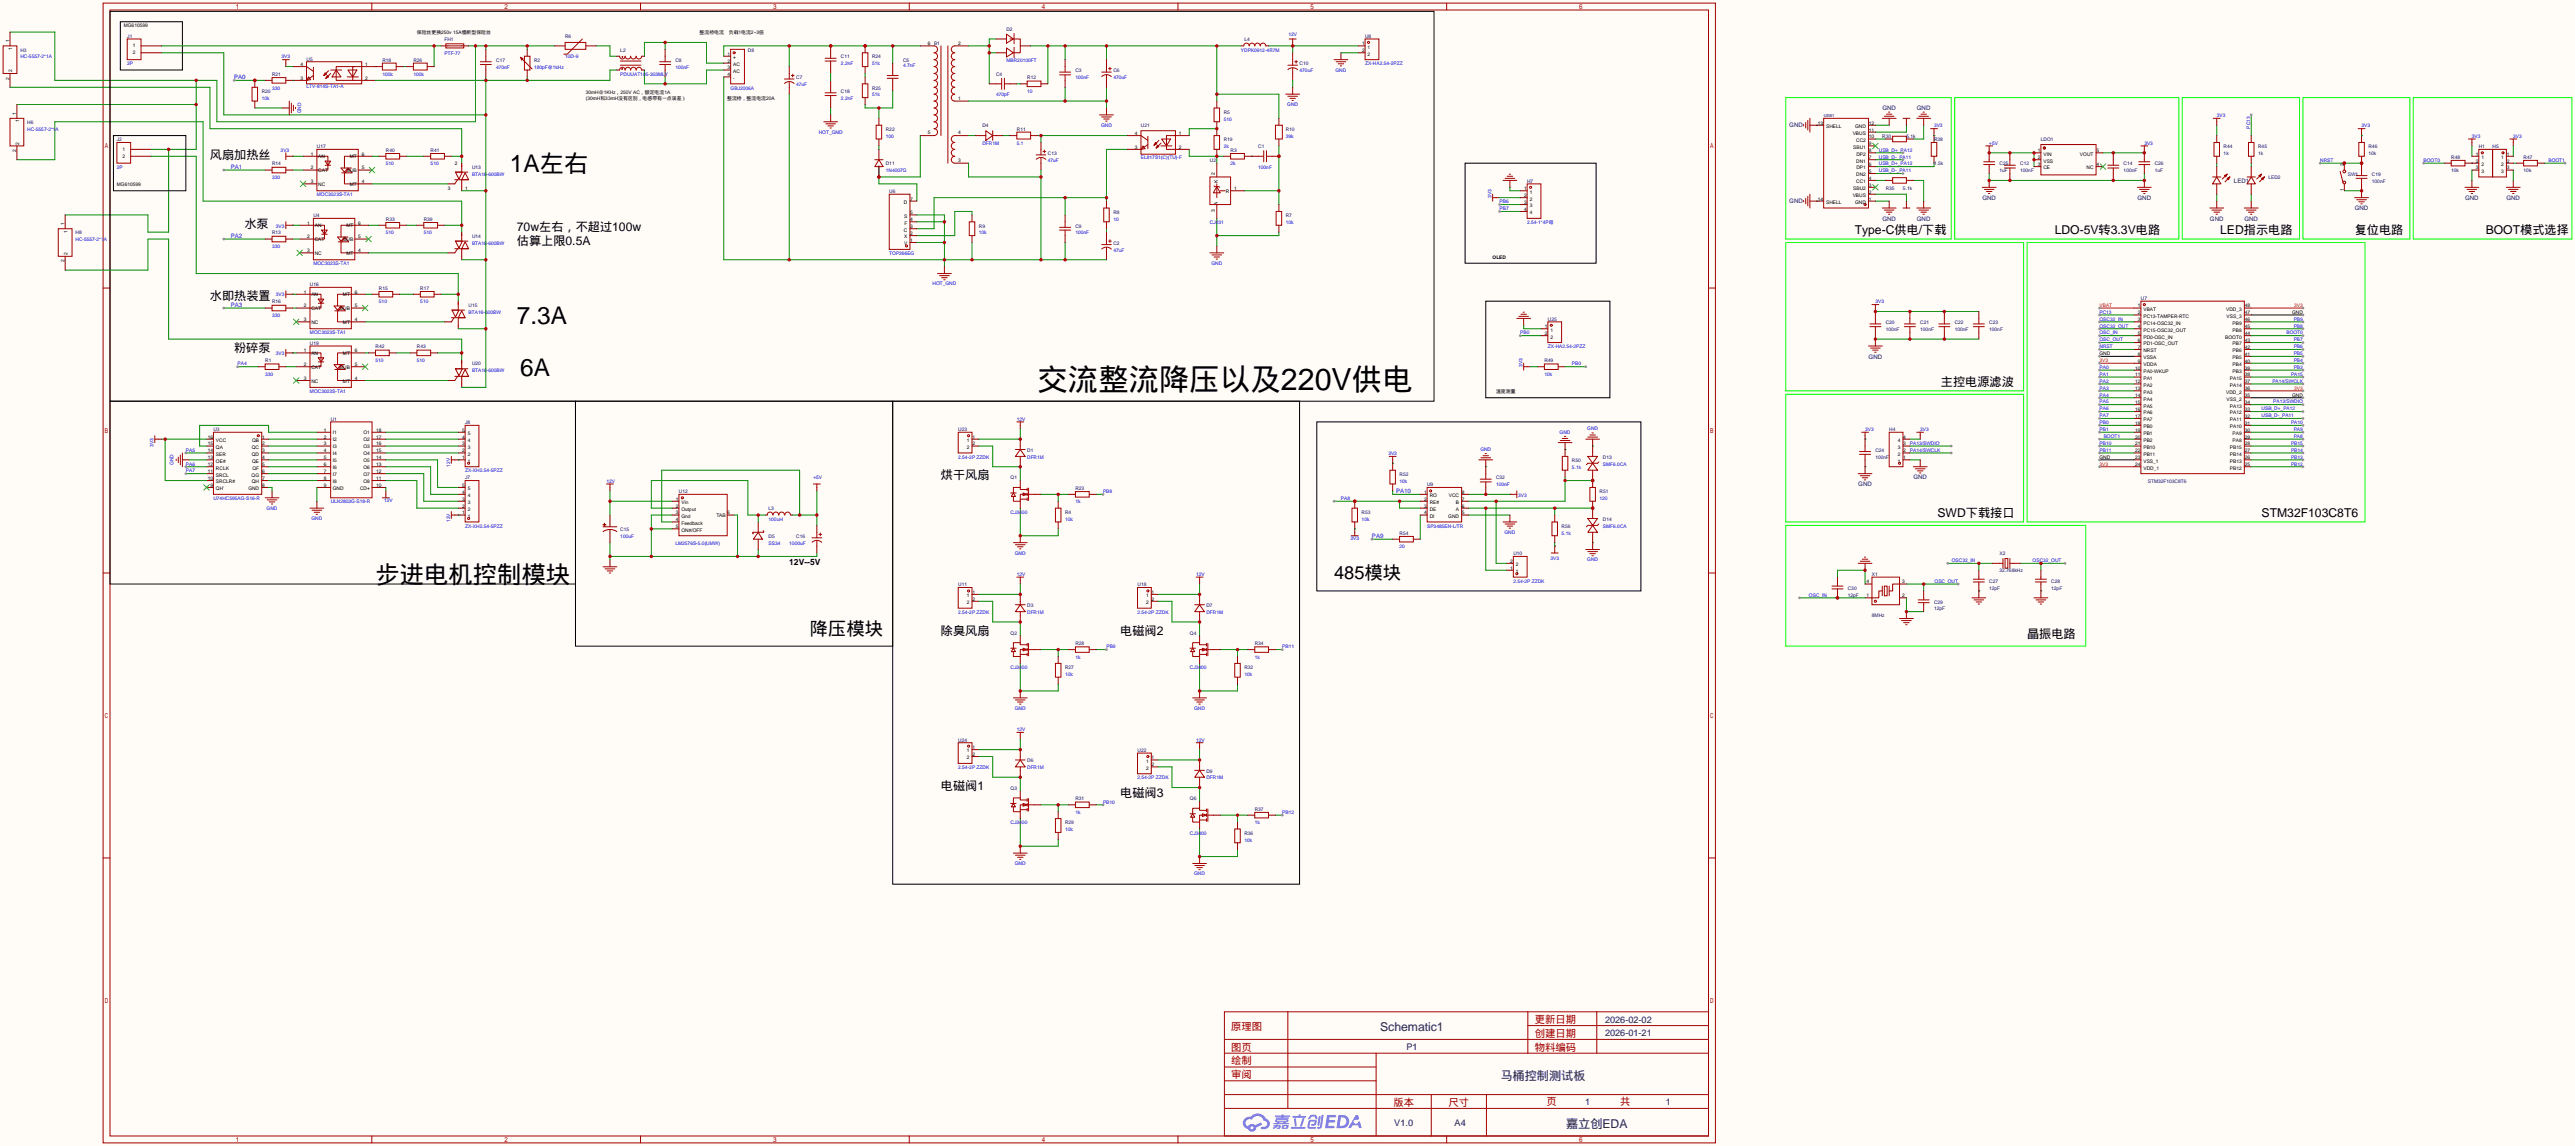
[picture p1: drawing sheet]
<svg xmlns="http://www.w3.org/2000/svg" width="948mm" height="422mm" viewBox="0 0 948 422" stroke-linecap="round" stroke-linejoin="round" font-family="sans-serif">
<defs><g id="words">
<text font-size="11.2" x="382.1" y="143.4">交流整流降压以及220V供电</text>
<g font-size="9">
<text x="187.8" y="63.4">1A左右</text>
<text x="190.4" y="119.3">7.3A</text>
<text x="191.6" y="138.4">6A</text>
<text x="138.3" y="214.6">步进电机控制模块</text>
</g>
<g font-size="6.7">
<text x="491.4" y="213.3">485模块</text>
<text x="298.3" y="233.6">降压模块</text>
</g>
<g font-size="4.5">
<text x="77.3" y="58.4">风扇加热丝</text>
<text x="90" y="83.8">水泵</text>
<text x="190.4" y="85">70w左右，不超过100w</text>
<text x="683.1" y="86.3">Type-C供电/下载</text>
<text x="756.8" y="86.3">LDO-5V转3.3V电路</text>
<text x="817.8" y="86.3">LED指示电路</text>
<text x="867.3" y="86.3">复位电路</text>
<text x="915.5" y="86.3">BOOT模式选择</text>
<text x="190.4" y="90.1">估算上限0.5A</text>
<text x="77.3" y="110.4">水即热装置</text>
<text x="86.2" y="129.5">粉碎泵</text>
<text x="714.9" y="142.2">主控电源滤波</text>
<text x="346.6" y="176.5">烘干风扇</text>
<text x="713.6" y="190.4">SWD下载接口</text>
<text x="833" y="190.4">STM32F103C8T6</text>
<text x="346.6" y="233.6">除臭风扇</text>
<text x="412.6" y="233.6">电磁阀2</text>
<text x="746.6" y="234.9">晶振电路</text>
<text x="346.6" y="290.8">电磁阀1</text>
<text x="412.6" y="293.3">电磁阀3</text>
</g>
<g font-size="4.5" fill="#000080">
<text x="508.4" y="379.7">Schematic1</text>
<text x="552.6" y="397.4">马桶控制测试板</text>
<text x="576.8" y="415.2">嘉立创EDA</text>
</g>
<g font-size="3.8" fill="#a00000">
<text x="565.3" y="376.6">更新日期</text>
<text x="453.5" y="379.1">原理图</text>
<text x="565.3" y="381.7">创建日期</text>
<text x="453.5" y="386.8">图页</text>
<text x="565.3" y="386.8">物料编码</text>
<text x="453.5" y="391.8">绘制</text>
<text x="453.5" y="396.9">审阅</text>
<text x="513.2" y="407.1">版本</text>
<text x="533.5" y="407.1">尺寸</text>
<text x="569.6" y="406.8">页</text>
<text x="596.8" y="406.8">共</text>
</g>
<g font-size="3.4" fill="#000080">
<text x="591.2" y="376.5">2026-02-02</text>
<text x="591.2" y="381.6">2026-01-21</text>
<text x="518" y="386.6">P1</text>
<text x="583.9" y="406.7">1</text>
<text x="613.6" y="406.7">1</text>
<text x="513.6" y="414.6">V1.0</text>
<text x="535.8" y="414.6">A4</text>
</g>
<text font-size="3.1" x="290.7" y="208">12V--5V</text>
<g font-size="2.2" fill="#00f">
<text x="86.2" y="29.1">PA0</text>
<text x="85" y="62.2">PA1</text>
<text x="85" y="87.6">PA2</text>
<text x="85" y="113">PA3</text>
<text x="514.2" y="181.5">PA10</text>
<text x="505.3" y="198.1">PA9</text>
</g>
<g font-size="2.2" fill="#000080">
<text x="693.3" y="40.6">GND</text>
<text x="706" y="40.6">GND</text>
<text x="659.1" y="46.9">GND</text>
<text x="822.8" y="67.2">LED1</text>
<text x="659.1" y="74.9">GND</text>
<text x="730.2" y="73.6">GND</text>
<text x="787.3" y="73.6">GND</text>
<text x="867.3" y="77.4">GND</text>
<text x="908" y="73.6">GND</text>
<text x="923.2" y="73.6">GND</text>
<text x="693.3" y="81.2">GND</text>
<text x="706" y="81.2">GND</text>
<text x="814" y="81.2">GND</text>
<text x="826.7" y="81.2">GND</text>
<text x="688.3" y="132">GND</text>
<text x="684.5" y="179">GND</text>
<text x="704.8" y="176.5">GND</text>
</g>
<g font-size="1.8">
<text x="45.6" y="10.1">MG610599</text>
<text x="3.5" y="15.6" transform="rotate(-90 3.5 15.6)">1</text>
<text x="48.9" y="17.5">1</text>
<text x="153.5" y="12.6">保险丝更换250v 15A慢断型保险丝</text>
<text x="257.7" y="12.6">整流桥电流≥负载1电流2~3倍</text>
<text x="341.8" y="16.4">6</text>
<text x="352.9" y="16.4">2</text>
<text x="501.7" y="16.7">1</text>
<text x="503.7" y="17.9">1</text>
<text x="4.5" y="18.4" transform="rotate(-90 4.5 18.4)">1</text>
<text x="48.9" y="20">2</text>
<text x="268" y="20.5">1</text>
<text x="268" y="23">2</text>
<text x="270.1" y="21.8">+</text>
<text x="501.7" y="19.2">2</text>
<text x="503.7" y="20.5">2</text>
<text x="3.5" y="29.3" transform="rotate(-90 3.5 29.3)">2</text>
<text x="4.5" y="26.5" transform="rotate(-90 4.5 26.5)">2</text>
<text x="110.6" y="29.3">3</text>
<text x="110.6" y="24.2">4</text>
<text x="134.5" y="24.2">1</text>
<text x="134.5" y="29.3">2</text>
<text x="268" y="25.6">3</text>
<text x="268" y="28.1">4</text>
<text x="270.1" y="24.3">AC</text>
<text x="270.1" y="26.8">AC</text>
<text x="270.1" y="29.4">-</text>
<text x="215.8" y="34.7">30mH@1KHz，250V AC，额定电流1A</text>
<text x="215.8" y="36.8">(30mH和33mH没有区别，电感带有一点误差）</text>
<text x="267.8" y="36.8">整流桥，整流电流20A</text>
<text x="352.9" y="36.8">1</text>
<text x="6" y="42.3" transform="rotate(-90 6 42.3)">1</text>
<text x="7" y="45.1" transform="rotate(-90 7 45.1)">1</text>
<text x="669.6" y="45.9">13</text>
<text x="672.6" y="47.2">SHELL</text>
<text x="683.3" y="47.2">GND</text>
<text x="688.3" y="45.9">12</text>
<text x="7" y="53.2" transform="rotate(-90 7 53.2)">2</text>
<text x="341.8" y="49.5">5</text>
<text x="352.9" y="49.5">4</text>
<text x="418" y="49.6">4</text>
<text x="434.2" y="49.6">1</text>
<text x="682.4" y="49.7">VBUS</text>
<text x="683.7" y="52.2">CC2</text>
<text x="688.3" y="53.5">9</text>
<text x="688.3" y="51">10</text>
<text x="688.3" y="48.4">11</text>
<text x="6" y="56" transform="rotate(-90 6 56)">2</text>
<text x="45.1" y="55.6">1</text>
<text x="45.1" y="58.1">2</text>
<text x="114.4" y="57.3">1</text>
<text x="117.2" y="58.3">AN</text>
<text x="128.9" y="58.3">MT</text>
<text x="133.2" y="57.3">6</text>
<text x="352.9" y="59.6">3</text>
<text x="418" y="54.7">3</text>
<text x="434.2" y="54.7">2</text>
<text x="682.6" y="54.8">SBU1</text>
<text x="683.7" y="59.9">DN1</text>
<text x="683.8" y="57.3">DP2</text>
<text x="688.3" y="58.6">7</text>
<text x="688.3" y="56">8</text>
<text x="750.6" y="56">1</text>
<text x="750.6" y="58.6">2</text>
<text x="752.7" y="57.3">VIN</text>
<text x="752.7" y="59.9">VSS</text>
<text x="766.1" y="57.3">VOUT</text>
<text x="772.2" y="56">5</text>
<text x="911.9" y="57.3">1</text>
<text x="911.9" y="59.9">2</text>
<text x="913.9" y="58.6">1</text>
<text x="921.2" y="58.6">1</text>
<text x="923.3" y="57.3">1</text>
<text x="923.3" y="59.9">2</text>
<text x="114.4" y="62.4">2</text>
<text x="117.2" y="63.4">CAT</text>
<text x="127.8" y="63.4">SUB</text>
<text x="133.2" y="62.4">5</text>
<text x="167.5" y="60.9">2</text>
<text x="447.5" y="64.4" transform="rotate(-90 447.5 64.4)">2</text>
<text x="683.7" y="64.9">DN2</text>
<text x="683.8" y="62.4">DP1</text>
<text x="688.3" y="63.7">5</text>
<text x="688.3" y="61.1">6</text>
<text x="750.6" y="61.1">3</text>
<text x="752.7" y="62.4">CE</text>
<text x="768.5" y="62.4">NC</text>
<text x="772.2" y="61.1">4</text>
<text x="863.3" y="61.1" transform="rotate(-90 863.3 61.1)">2</text>
<text x="911.9" y="62.4">3</text>
<text x="913.9" y="61.1">2</text>
<text x="913.9" y="63.7">3</text>
<text x="921.2" y="61.1">2</text>
<text x="921.2" y="63.7">3</text>
<text x="923.3" y="62.4">3</text>
<text x="43.1" y="68.5">MG610599</text>
<text x="114.4" y="67.5">3</text>
<text x="117.2" y="68.5">NC</text>
<text x="128.9" y="68.5">MT</text>
<text x="133.2" y="67.5">4</text>
<text x="165" y="69.8">3</text>
<text x="171.3" y="69.8">1</text>
<text x="448.5" y="67.3" transform="rotate(-90 448.5 67.3)">K</text>
<text x="451.5" y="71">R</text>
<text x="454.5" y="70">1</text>
<text x="561.4" y="70">1</text>
<text x="563.4" y="71.3">1</text>
<text x="682.6" y="70">SBU2</text>
<text x="683.7" y="67.5">CC1</text>
<text x="688.3" y="71.3">2</text>
<text x="688.3" y="68.7">3</text>
<text x="688.3" y="66.2">4</text>
<text x="863.3" y="70.2" transform="rotate(-90 863.3 70.2)">1</text>
<text x="332.9" y="75.1">D</text>
<text x="335.3" y="73.8">7</text>
<text x="448.5" y="75.3" transform="rotate(-90 448.5 75.3)">A</text>
<text x="561.4" y="72.6">2</text>
<text x="561.4" y="75.1">3</text>
<text x="561.4" y="77.6">4</text>
<text x="563.4" y="73.8">2</text>
<text x="563.4" y="76.4">3</text>
<text x="669.6" y="73.8">14</text>
<text x="672.6" y="75.1">SHELL</text>
<text x="682.4" y="72.6">VBUS</text>
<text x="683.3" y="75.1">GND</text>
<text x="688.3" y="73.8">1</text>
<text x="23.8" y="82.9" transform="rotate(-90 23.8 82.9)">1</text>
<text x="113.2" y="82.7">1</text>
<text x="116" y="83.7">AN</text>
<text x="127.6" y="83.7">MT</text>
<text x="132" y="82.7">6</text>
<text x="333" y="80.2">S</text>
<text x="333.1" y="82.7">F</text>
<text x="335.3" y="84">3</text>
<text x="335.3" y="81.4">4</text>
<text x="335.3" y="78.9">5</text>
<text x="447.5" y="78.1" transform="rotate(-90 447.5 78.1)">3</text>
<text x="563.4" y="78.9">4</text>
<text x="24.8" y="85.7" transform="rotate(-90 24.8 85.7)">1</text>
<text x="113.2" y="87.8">2</text>
<text x="116" y="88.8">CAT</text>
<text x="126.5" y="88.8">SUB</text>
<text x="132" y="87.8">5</text>
<text x="332.9" y="85.3">C</text>
<text x="333" y="87.8">X</text>
<text x="335.3" y="89.1">1</text>
<text x="335.3" y="86.5">2</text>
<text x="24.8" y="93.9" transform="rotate(-90 24.8 93.9)">2</text>
<text x="113.2" y="92.9">3</text>
<text x="116" y="93.9">NC</text>
<text x="127.6" y="93.9">MT</text>
<text x="132" y="92.9">4</text>
<text x="333" y="90.3">V</text>
<text x="549.8" y="95.2">OLED</text>
<text x="23.8" y="96.6" transform="rotate(-90 23.8 96.6)">2</text>
<text x="111.9" y="108.1">1</text>
<text x="111.9" y="113.2">2</text>
<text x="114.7" y="109.1">AN</text>
<text x="126.3" y="109.1">MT</text>
<text x="130.7" y="113.2">5</text>
<text x="130.7" y="108.1">6</text>
<text x="787.4" y="113.2">1</text>
<text x="826.8" y="113.2">48</text>
<text x="111.9" y="118.3">3</text>
<text x="114.7" y="114.2">CAT</text>
<text x="114.7" y="119.3">NC</text>
<text x="125.2" y="114.2">SUB</text>
<text x="126.3" y="119.3">MT</text>
<text x="130.7" y="118.3">4</text>
<text x="787.4" y="115.7">2</text>
<text x="787.4" y="118.3">3</text>
<text x="789.5" y="114.5">VBAT</text>
<text x="789.5" y="117">PC13-TAMPER-RTC</text>
<text x="789.5" y="119.5">PC14-OSC32_IN</text>
<text x="819.9" y="114.5">VDD_3</text>
<text x="820.1" y="117">VSS_3</text>
<text x="822.3" y="119.5">PB9</text>
<text x="826.8" y="118.3">46</text>
<text x="826.8" y="115.7">47</text>
<text x="844.3" y="115.5">GND</text>
<text x="569" y="120.8">1</text>
<text x="569" y="123.4">2</text>
<text x="571" y="122.1">1</text>
<text x="571" y="124.6">2</text>
<text x="787.4" y="120.8">4</text>
<text x="787.4" y="123.4">5</text>
<text x="787.4" y="125.9">6</text>
<text x="789.5" y="122.1">PC15-OSC32_OUT</text>
<text x="789.5" y="124.6">PD0-OSC_IN</text>
<text x="819.6" y="124.6">BOOT0</text>
<text x="822.3" y="122.1">PB8</text>
<text x="826.8" y="125.9">43</text>
<text x="826.8" y="123.4">44</text>
<text x="826.8" y="120.8">45</text>
<text x="111.9" y="129.7">1</text>
<text x="114.7" y="130.7">AN</text>
<text x="126.3" y="130.7">MT</text>
<text x="130.7" y="129.7">6</text>
<text x="773.3" y="130.7">GND</text>
<text x="787.4" y="128.4">7</text>
<text x="787.4" y="131">8</text>
<text x="789.5" y="127.2">PD1-OSC_OUT</text>
<text x="789.5" y="129.7">NRST</text>
<text x="822.3" y="129.7">PB6</text>
<text x="822.3" y="127.2">PB7</text>
<text x="826.8" y="131">41</text>
<text x="826.8" y="128.4">42</text>
<text x="111.9" y="134.8">2</text>
<text x="114.7" y="135.8">CAT</text>
<text x="125.2" y="135.8">SUB</text>
<text x="130.7" y="134.8">5</text>
<text x="786.4" y="136.1">10</text>
<text x="787.4" y="133.5">9</text>
<text x="789.5" y="132.2">VSSA</text>
<text x="789.5" y="134.8">VDDA</text>
<text x="789.5" y="137.3">PA0-WKUP</text>
<text x="822.3" y="137.3">PB3</text>
<text x="822.3" y="134.8">PB4</text>
<text x="822.3" y="132.2">PB5</text>
<text x="826.8" y="136.1">39</text>
<text x="826.8" y="133.5">40</text>
<text x="111.9" y="139.9">3</text>
<text x="114.7" y="140.9">NC</text>
<text x="126.3" y="140.9">MT</text>
<text x="130.7" y="139.9">4</text>
<text x="786.4" y="138.6">11</text>
<text x="786.4" y="141.1">12</text>
<text x="786.4" y="143.7">13</text>
<text x="789.5" y="139.9">PA1</text>
<text x="789.5" y="142.4">PA2</text>
<text x="821.3" y="142.4">PA14</text>
<text x="821.3" y="139.9">PA15</text>
<text x="826.8" y="143.7">36</text>
<text x="826.8" y="141.1">37</text>
<text x="826.8" y="138.6">38</text>
<text x="551.1" y="144.7">温度测量</text>
<text x="786.4" y="146.2">14</text>
<text x="786.4" y="148.8">15</text>
<text x="789.5" y="144.9">PA3</text>
<text x="789.5" y="147.5">PA4</text>
<text x="819.9" y="144.9">VDD_2</text>
<text x="820.1" y="147.5">VSS_2</text>
<text x="826.8" y="148.8">34</text>
<text x="826.8" y="146.2">35</text>
<text x="844.3" y="146">GND</text>
<text x="786.4" y="151.3">16</text>
<text x="786.4" y="153.8">17</text>
<text x="789.5" y="150">PA5</text>
<text x="789.5" y="152.6">PA6</text>
<text x="789.5" y="155.1">PA7</text>
<text x="821.3" y="155.1">PA11</text>
<text x="821.3" y="152.6">PA12</text>
<text x="821.3" y="150">PA13</text>
<text x="826.8" y="153.8">32</text>
<text x="826.8" y="151.3">33</text>
<text x="76.5" y="161.5">16</text>
<text x="96.5" y="161.5">1</text>
<text x="119.3" y="158.9">1</text>
<text x="119.3" y="161.5">2</text>
<text x="122.6" y="159.9">I1</text>
<text x="133.9" y="159.9">O1</text>
<text x="138.6" y="158.9">18</text>
<text x="138.6" y="161.5">17</text>
<text x="170.2" y="161.5">4</text>
<text x="170.2" y="158.9">5</text>
<text x="172.3" y="160.2">5</text>
<text x="358.1" y="161.5">1</text>
<text x="701" y="161.5">4</text>
<text x="786.4" y="156.4">18</text>
<text x="786.4" y="158.9">19</text>
<text x="786.4" y="161.5">20</text>
<text x="789.5" y="157.6">PB0</text>
<text x="789.5" y="160.2">PB1</text>
<text x="821.3" y="157.6">PA10</text>
<text x="822.3" y="160.2">PA9</text>
<text x="826.8" y="161.5">29</text>
<text x="826.8" y="158.9">30</text>
<text x="826.8" y="156.4">31</text>
<text x="76.5" y="166.5">14</text>
<text x="76.5" y="164">15</text>
<text x="79.6" y="167.8">SER</text>
<text x="79.6" y="165.3">QA</text>
<text x="79.6" y="162.7">VCC</text>
<text x="92.8" y="165.3">QC</text>
<text x="92.8" y="167.8">QD</text>
<text x="92.9" y="162.7">QB</text>
<text x="96.5" y="164">2</text>
<text x="96.5" y="166.5">3</text>
<text x="119.3" y="164">3</text>
<text x="119.3" y="166.5">4</text>
<text x="122.6" y="162.5">I2</text>
<text x="122.6" y="165">I3</text>
<text x="122.6" y="167.6">I4</text>
<text x="133.9" y="162.5">O2</text>
<text x="133.9" y="165">O3</text>
<text x="133.9" y="167.6">O4</text>
<text x="138.6" y="164">16</text>
<text x="138.6" y="166.5">15</text>
<text x="170.2" y="166.5">2</text>
<text x="170.2" y="164">3</text>
<text x="172.3" y="167.8">2</text>
<text x="172.3" y="165.3">3</text>
<text x="172.3" y="162.7">4</text>
<text x="356.1" y="162.7">1</text>
<text x="356.1" y="165.3">2</text>
<text x="358.1" y="164">2</text>
<text x="699" y="167.8">2</text>
<text x="699" y="165.3">3</text>
<text x="699" y="162.7">4</text>
<text x="701" y="166.5">2</text>
<text x="701" y="164">3</text>
<text x="786.4" y="164">21</text>
<text x="786.4" y="166.5">22</text>
<text x="789.5" y="162.7">PB2</text>
<text x="789.5" y="165.3">PB10</text>
<text x="789.5" y="167.8">PB11</text>
<text x="821.3" y="167.8">PB14</text>
<text x="821.3" y="165.3">PB15</text>
<text x="822.3" y="162.7">PA8</text>
<text x="826.8" y="166.5">27</text>
<text x="826.8" y="164">28</text>
<text x="76.5" y="171.6">12</text>
<text x="76.5" y="169.1">13</text>
<text x="79.6" y="172.9">RCLK</text>
<text x="79.6" y="170.3">OE#</text>
<text x="92.9" y="170.3">QE</text>
<text x="93" y="172.9">QF</text>
<text x="96.5" y="169.1">4</text>
<text x="96.5" y="171.6">5</text>
<text x="119.3" y="169.1">5</text>
<text x="119.3" y="171.6">6</text>
<text x="122.6" y="170.1">I5</text>
<text x="122.6" y="172.6">I6</text>
<text x="133.9" y="170.1">O5</text>
<text x="133.9" y="172.6">O6</text>
<text x="138.6" y="169.1">14</text>
<text x="138.6" y="171.6">13</text>
<text x="170.2" y="169.1">1</text>
<text x="172.3" y="170.3">1</text>
<text x="699" y="170.3">1</text>
<text x="701" y="169.1">1</text>
<text x="773.3" y="168.8">GND</text>
<text x="786.4" y="169.1">23</text>
<text x="786.4" y="171.6">24</text>
<text x="789.5" y="170.3">VSS_1</text>
<text x="789.5" y="172.9">VDD_1</text>
<text x="821.3" y="172.9">PB12</text>
<text x="821.3" y="170.3">PB13</text>
<text x="826.8" y="171.6">25</text>
<text x="826.8" y="169.1">26</text>
<text x="76.5" y="176.7">10</text>
<text x="76.5" y="174.2">11</text>
<text x="77.5" y="179.2">9</text>
<text x="79.6" y="178">SRCLR#</text>
<text x="79.6" y="175.4">SRCL</text>
<text x="92.7" y="175.4">QG</text>
<text x="92.8" y="178">QH</text>
<text x="96.5" y="174.2">6</text>
<text x="96.5" y="176.7">7</text>
<text x="96.5" y="179.2">8</text>
<text x="119.3" y="174.2">7</text>
<text x="119.3" y="176.7">8</text>
<text x="119.3" y="179.2">9</text>
<text x="122.6" y="175.2">I7</text>
<text x="122.6" y="177.7">I8</text>
<text x="133.9" y="177.7">O8</text>
<text x="133.9" y="175.2">O7</text>
<text x="138.6" y="176.7">11</text>
<text x="138.6" y="174.2">12</text>
<text x="138.6" y="179.2">10</text>
<text x="170.2" y="179.2">5</text>
<text x="79.6" y="180.5">QH'</text>
<text x="91.5" y="180.5">GND</text>
<text x="122.6" y="180.3">GND</text>
<text x="132.6" y="180.3">CD+</text>
<text x="170.2" y="184.3">3</text>
<text x="170.2" y="181.8">4</text>
<text x="172.3" y="185.6">3</text>
<text x="172.3" y="183">4</text>
<text x="172.3" y="180.5">5</text>
<text x="248.9" y="184.3">1</text>
<text x="251" y="185.6">Vin</text>
<text x="524.5" y="181.8">1</text>
<text x="524.5" y="184.3">2</text>
<text x="526.6" y="183">RO</text>
<text x="526.6" y="185.6">RE#</text>
<text x="533.6" y="183">VCC</text>
<text x="536.2" y="185.6">B</text>
<text x="538.5" y="184.3">7</text>
<text x="538.5" y="181.8">8</text>
<text x="170.2" y="189.4">1</text>
<text x="170.2" y="186.9">2</text>
<text x="172.3" y="190.7">1</text>
<text x="172.3" y="188.1">2</text>
<text x="248.9" y="191.9">4</text>
<text x="248.9" y="189.4">3</text>
<text x="248.9" y="186.9">2</text>
<text x="251" y="190.7">Gnd</text>
<text x="251" y="188.1">Output</text>
<text x="263.8" y="190.4">TAB</text>
<text x="267.8" y="189.4">6</text>
<text x="524.5" y="186.9">3</text>
<text x="524.5" y="189.4">4</text>
<text x="526.6" y="188.1">DE</text>
<text x="526.6" y="190.7">DI</text>
<text x="533.4" y="190.7">GND</text>
<text x="536.2" y="188.1">A</text>
<text x="538.5" y="189.4">5</text>
<text x="538.5" y="186.9">6</text>
<text x="248.9" y="194.5">5</text>
<text x="251" y="195.7">ON#/OFF</text>
<text x="251" y="193.2">Feedback</text>
<text x="556.3" y="209.7">1</text>
<text x="556.3" y="207.2">2</text>
<text x="558.3" y="208.4">2</text>
<text x="558.3" y="211">1</text>
<text x="687.5" y="214.8">4</text>
<text x="700.7" y="214.8">3</text>
<text x="356.1" y="219.9">1</text>
<text x="358.1" y="218.6">1</text>
<text x="358.1" y="221.1">2</text>
<text x="422.1" y="219.9">1</text>
<text x="424.2" y="218.6">1</text>
<text x="424.2" y="221.1">2</text>
<text x="687.5" y="219.9">1</text>
<text x="700.7" y="219.9">2</text>
<text x="356.1" y="222.4">2</text>
<text x="422.1" y="222.4">2</text>
<text x="358.1" y="275.8">1</text>
<text x="356.1" y="277">1</text>
<text x="356.1" y="279.6">2</text>
<text x="358.1" y="278.3">2</text>
<text x="422.1" y="280.8">1</text>
<text x="424.2" y="279.6">1</text>
<text x="422.1" y="283.4">2</text>
<text x="424.2" y="282.1">2</text>
</g>
<g font-size="1.8" fill="#000080">
<text x="370.7" y="11.4">D2</text>
<text x="46.9" y="13.9">J1</text>
<text x="163.7" y="15.2">FH1</text>
<text x="208.2" y="13.9">R6</text>
<text x="344" y="16.4">B1</text>
<text x="458.3" y="15.2">L4</text>
<text x="502.8" y="13.9">U8</text>
<text x="7.5" y="19">H3</text>
<text x="112.9" y="22.3">U5</text>
<text x="140.8" y="22.8">R18</text>
<text x="152.3" y="22.8">R26</text>
<text x="182.8" y="22.8">C17</text>
<text x="196.7" y="22.8">R2</text>
<text x="228.5" y="19">L2</text>
<text x="248.8" y="22.8">C8</text>
<text x="275.5" y="19">D8</text>
<text x="309.8" y="21.5">C11</text>
<text x="321.2" y="21.5">R24</text>
<text x="332.6" y="22.8">C5</text>
<text x="100.2" y="27.9">R21</text>
<text x="293.2" y="29.1">C7</text>
<text x="366.9" y="27.9">C4</text>
<text x="378.3" y="29.1">R12</text>
<text x="396.1" y="26.6">C3</text>
<text x="410.1" y="26.6">C6</text>
<text x="478.7" y="24.1">C10</text>
<text x="96.4" y="34.2">R20</text>
<text x="309.8" y="34.2">C18</text>
<text x="321.2" y="33">R25</text>
<text x="450.7" y="41.8">R5</text>
<text x="10" y="45.7">H6</text>
<text x="361.8" y="46.9">D4</text>
<text x="420.2" y="46.9">U21</text>
<text x="43.1" y="52">J2</text>
<text x="326.3" y="48.2">R22</text>
<text x="374.5" y="48.2">R11</text>
<text x="450.7" y="52">R19</text>
<text x="473.6" y="48.2">R10</text>
<text x="693.3" y="50.7">R30</text>
<text x="702.2" y="50.7">5.1k</text>
<text x="712.3" y="52">R38</text>
<text x="751.7" y="52">LDO1</text>
<text x="116.7" y="54.5">U17</text>
<text x="142.1" y="55.8">R40</text>
<text x="158.6" y="55.8">R41</text>
<text x="386" y="57.1">C13</text>
<text x="445.6" y="59.6">U2</text>
<text x="453.3" y="55.8">R3</text>
<text x="463.4" y="54.5">C1</text>
<text x="819" y="54.5">R44</text>
<text x="819" y="57.1">1k</text>
<text x="831.7" y="54.5">R45</text>
<text x="831.7" y="57.1">1k</text>
<text x="872.4" y="54.5">R46</text>
<text x="872.4" y="57.1">10k</text>
<text x="902.8" y="58.4">R48</text>
<text x="913" y="54.5">H1</text>
<text x="918.1" y="54.5">H5</text>
<text x="929.5" y="58.4">R47</text>
<text x="100.2" y="60.9">R14</text>
<text x="173.9" y="62.2">U13</text>
<text x="326.3" y="60.9">D11</text>
<text x="712.3" y="60.9">1.5k</text>
<text x="736.5" y="60.9">C25</text>
<text x="736.5" y="63.4">1uF</text>
<text x="744.1" y="60.9">C12</text>
<text x="744.1" y="63.4">100nF</text>
<text x="782.2" y="60.9">C14</text>
<text x="782.2" y="63.4">100nF</text>
<text x="793.6" y="60.9">C26</text>
<text x="793.6" y="63.4">1uF</text>
<text x="835.5" y="66">LED2</text>
<text x="864.7" y="64.7">SW1</text>
<text x="873.6" y="64.7">C19</text>
<text x="902.8" y="63.4">10k</text>
<text x="929.5" y="63.4">10k</text>
<text x="327.5" y="71.1">U6</text>
<text x="562.5" y="67.2">H7</text>
<text x="694.6" y="69.8">R35</text>
<text x="700.9" y="69.8">5.1k</text>
<text x="873.6" y="67.2">100nF</text>
<text x="115.4" y="79.9">U4</text>
<text x="142.1" y="81.2">R33</text>
<text x="156.1" y="81.2">R39</text>
<text x="360.6" y="83.8">R9</text>
<text x="396.1" y="83.8">C9</text>
<text x="410.1" y="78.7">R8</text>
<text x="473.6" y="79.9">R7</text>
<text x="27.8" y="86.3">H8</text>
<text x="100.2" y="86.3">R13</text>
<text x="173.9" y="87.6">U14</text>
<text x="410.1" y="90.1">C2</text>
<text x="114.2" y="105.3">U16</text>
<text x="139.6" y="106.6">R15</text>
<text x="154.8" y="106.6">R17</text>
<text x="100.2" y="111.7">R16</text>
<text x="172.6" y="113">U15</text>
<text x="788.5" y="110.4">U7</text>
<text x="570.1" y="118">U25</text>
<text x="694.6" y="119.3">C20</text>
<text x="707.3" y="119.3">C21</text>
<text x="720" y="119.3">C22</text>
<text x="732.7" y="119.3">C23</text>
<text x="694.6" y="121.9">100nF</text>
<text x="707.3" y="121.9">100nF</text>
<text x="720" y="121.9">100nF</text>
<text x="732.7" y="121.9">100nF</text>
<text x="114.2" y="126.9">U19</text>
<text x="138.3" y="128.2">R42</text>
<text x="153.5" y="128.2">R43</text>
<text x="97.7" y="133.3">R1</text>
<text x="173.9" y="134.6">U20</text>
<text x="568.8" y="133.3">R49</text>
<text x="121.8" y="154.9">U1</text>
<text x="78.6" y="158.7">U3</text>
<text x="171.3" y="156.1">J8</text>
<text x="352.9" y="158.7">U23</text>
<text x="695.8" y="158.7">H4</text>
<text x="378.3" y="166.3">D1</text>
<text x="690.8" y="166.3">C24</text>
<text x="579" y="170.1">R50</text>
<text x="590.4" y="168.8">D13</text>
<text x="690.8" y="168.8">100nF</text>
<text x="171.3" y="176.5">J7</text>
<text x="372.2" y="176.5">Q1</text>
<text x="515.5" y="175.2">R52</text>
<text x="525.7" y="179">U9</text>
<text x="551.1" y="176.5">C32</text>
<text x="791.1" y="177.7">STM32F103C8T6</text>
<text x="250.1" y="181.5">U12</text>
<text x="396.1" y="180.3">R23</text>
<text x="589.2" y="181.5">R51</text>
<text x="283.1" y="187.9">L3</text>
<text x="392.3" y="189.2">R4</text>
<text x="501.5" y="189.2">R53</text>
<text x="590.4" y="191.7">D14</text>
<text x="228.5" y="195.5">C15</text>
<text x="515.5" y="196.8">R54</text>
<text x="575.2" y="194.2">R56</text>
<text x="283.1" y="198.1">D5</text>
<text x="293.2" y="198.1">C16</text>
<text x="557.4" y="204.4">U10</text>
<text x="736.5" y="204.4">X2</text>
<text x="352.9" y="215.8">U11</text>
<text x="419" y="215.8">U18</text>
<text x="689.5" y="212">X1</text>
<text x="732.7" y="214.6">C27</text>
<text x="736.5" y="210.8">32.768kHz</text>
<text x="755.5" y="214.6">C28</text>
<text x="680.6" y="217.1">C30</text>
<text x="680.6" y="219.6">12pF</text>
<text x="732.7" y="217.1">12pF</text>
<text x="755.5" y="217.1">12pF</text>
<text x="378.3" y="223.5">D3</text>
<text x="444.4" y="223.5">D7</text>
<text x="689.5" y="227.3">8MHz</text>
<text x="712.3" y="222.2">C29</text>
<text x="712.3" y="224.7">12pF</text>
<text x="372.2" y="233.6">Q2</text>
<text x="438.3" y="233.6">Q4</text>
<text x="396.1" y="237.4">R28</text>
<text x="462.2" y="237.4">R34</text>
<text x="392.3" y="246.3">R27</text>
<text x="458.3" y="246.3">R32</text>
<text x="352.9" y="273">U24</text>
<text x="378.3" y="280.6">D6</text>
<text x="419" y="276.8">U22</text>
<text x="444.4" y="284.4">D9</text>
<text x="372.2" y="290.8">Q3</text>
<text x="396.1" y="294.6">R31</text>
<text x="438.3" y="294.6">Q6</text>
<text x="462.2" y="298.4">R37</text>
<text x="392.3" y="303.5">R29</text>
<text x="458.3" y="307.3">R36</text>
</g>
<g font-size="1.8" fill="#00f">
<text x="474.5" y="13.4">12V</text>
<text x="7.5" y="21.5">HC-5557-2*1A</text>
<text x="103.7" y="21.5">3V3</text>
<text x="163.7" y="20.3">PTF-77</text>
<text x="208.2" y="21.5">10D-9</text>
<text x="370.7" y="22.8">MBR20100FT</text>
<text x="457.1" y="19">YDPK0912-4R7M</text>
<text x="46.9" y="24.1">2P</text>
<text x="140.8" y="27.9">100k</text>
<text x="152.3" y="27.9">100k</text>
<text x="182.8" y="25.3">470nF</text>
<text x="196.7" y="25.3">180pF@1kHz</text>
<text x="228.5" y="27.9">PDUUAT105-303MLY</text>
<text x="248.8" y="25.3">100nF</text>
<text x="309.8" y="24.1">2.2nF</text>
<text x="321.2" y="24.1">51k</text>
<text x="332.6" y="24.8">4.7nF</text>
<text x="396.1" y="29.1">100nF</text>
<text x="410.1" y="29.1">470uF</text>
<text x="478.7" y="26.6">470uF</text>
<text x="491.9" y="26.3">GND</text>
<text x="502.8" y="24.1">ZX-HA2.54-2PZZ</text>
<text x="100.2" y="33">330</text>
<text x="112.9" y="32.4">LTV-814S-TA1-A</text>
<text x="269.1" y="33">GBJ2006A</text>
<text x="293.2" y="31.7">47uF</text>
<text x="321.2" y="35.5">51k</text>
<text x="366.9" y="35.5">470pF</text>
<text x="378.3" y="34.2">10</text>
<text x="96.4" y="36.8">10k</text>
<text x="110.9" y="41.7" transform="rotate(-90 110.9 41.7)">GND</text>
<text x="309.8" y="36.8">2.2nF</text>
<text x="474.1" y="39">GND</text>
<text x="405.5" y="46.7">GND</text>
<text x="450.7" y="44.4">510</text>
<text x="712.3" y="46.9">3V3</text>
<text x="816.5" y="43.1">3V3</text>
<text x="828.7" y="47.4" transform="rotate(-90 828.7 47.4)">PC13</text>
<text x="869.8" y="46.9">3V3</text>
<text x="10" y="48.2">HC-5557-2*1A</text>
<text x="301.6" y="49.2">HOT_GND</text>
<text x="326.3" y="50.7">100</text>
<text x="361.8" y="53.3">DFR1M</text>
<text x="374.5" y="53.3">5.1</text>
<text x="473.6" y="50.7">39k</text>
<text x="732.7" y="53.3">+5V</text>
<text x="789.8" y="53.3">3V3</text>
<text x="910.5" y="50.7">3V3</text>
<text x="925.7" y="50.7">3V3</text>
<text x="103.4" y="55.8">3V3</text>
<text x="386" y="59.6">47uF</text>
<text x="420.2" y="58.4">EL817S1(C)(TU)-F</text>
<text x="450.7" y="54.5">2k</text>
<text x="692" y="55.8">USB_D+_PA12</text>
<text x="692" y="58.4">USB_D-_PA11</text>
<text x="854.6" y="59.6">NRST</text>
<text x="892.7" y="59.6">BOOT0</text>
<text x="938.7" y="59.6">BOOT1</text>
<text x="43.1" y="62.2">2P</text>
<text x="100.2" y="66">330</text>
<text x="142.1" y="60.9">510</text>
<text x="158.6" y="60.9">510</text>
<text x="173.9" y="64.7">BTA16-600BW</text>
<text x="326.3" y="63.4">1N4007G</text>
<text x="453.3" y="60.9">2k</text>
<text x="463.4" y="62.2">100nF</text>
<text x="692" y="60.9">USB_D+_PA12</text>
<text x="692" y="63.4">USB_D-_PA11</text>
<text x="116.7" y="72.3">MOC3023S-TA1</text>
<text x="549.3" y="72.8" transform="rotate(-90 549.3 72.8)">3V3</text>
<text x="552.3" y="74.9">PB6</text>
<text x="552.3" y="77.4">PB7</text>
<text x="101.6" y="83.8">3V3</text>
<text x="410.1" y="81.2">10</text>
<text x="445.6" y="82.5">CJ431</text>
<text x="473.6" y="82.5">10k</text>
<text x="562.5" y="82.5">2.54-1*4P母</text>
<text x="27.8" y="88.8">HC-5557-2*1A</text>
<text x="142.1" y="86.3">510</text>
<text x="156.1" y="86.3">510</text>
<text x="360.6" y="86.3">10k</text>
<text x="396.1" y="86.3">100nF</text>
<text x="100.2" y="91.4">330</text>
<text x="173.9" y="90.1">BTA16-600BW</text>
<text x="327.5" y="93.9">TOP266EG</text>
<text x="410.1" y="92.6">47uF</text>
<text x="115.4" y="97.7">MOC3023S-TA1</text>
<text x="446.2" y="97.5">GND</text>
<text x="343.5" y="105.1">HOT_GND</text>
<text x="101.6" y="109.2">3V3</text>
<text x="139.6" y="111.7">510</text>
<text x="154.8" y="111.7">510</text>
<text x="690.8" y="111.7">3V3</text>
<text x="100.2" y="116.8">330</text>
<text x="172.6" y="115.5">BTA16-600BW</text>
<text x="773.3" y="115.5">PC13</text>
<text x="773.3" y="118">OSC32_IN</text>
<text x="844.8" y="118">PB9</text>
<text x="114.2" y="123.1">MOC3023S-TA1</text>
<text x="559.9" y="123.1">PB0</text>
<text x="773.3" y="120.6">OSC32_OUT</text>
<text x="773.3" y="123.1">OSC_IN</text>
<text x="773.3" y="125.7">OSC_OUT</text>
<text x="842.2" y="123.1">BOOT0</text>
<text x="844.8" y="125.7">PB7</text>
<text x="844.8" y="120.6">PB8</text>
<text x="101.6" y="130.7">3V3</text>
<text x="570.1" y="128.2">ZX-HA2.54-2PZZ</text>
<text x="773.3" y="128.2">NRST</text>
<text x="844.8" y="130.7">PB5</text>
<text x="844.8" y="128.2">PB6</text>
<text x="87.5" y="134.6">PA4</text>
<text x="138.3" y="133.3">510</text>
<text x="153.5" y="133.3">510</text>
<text x="173.9" y="137.1">BTA16-600BW</text>
<text x="560.8" y="135" transform="rotate(-90 560.8 135)">3V3</text>
<text x="579" y="134.6">PB0</text>
<text x="773.3" y="135.8">PA0</text>
<text x="844.8" y="135.8">PB3</text>
<text x="844.8" y="133.3">PB4</text>
<text x="97.7" y="138.4">330</text>
<text x="568.8" y="138.4">10k</text>
<text x="773.3" y="138.4">PA1</text>
<text x="773.3" y="140.9">PA2</text>
<text x="773.3" y="143.4">PA3</text>
<text x="837" y="140.9">PA14/SWCLK</text>
<text x="843.8" y="138.4">PA15</text>
<text x="114.2" y="144.7">MOC3023S-TA1</text>
<text x="773.3" y="146">PA4</text>
<text x="773.3" y="148.5">PA5</text>
<text x="837.3" y="148.5">PA13/SWDIO</text>
<text x="374.5" y="154.9">12V</text>
<text x="773.3" y="151.1">PA6</text>
<text x="773.3" y="153.6">PA7</text>
<text x="833" y="153.6">USB_D-_PA11</text>
<text x="833" y="151.1">USB_D+_PA12</text>
<text x="574.5" y="159.7">GND</text>
<text x="584.6" y="158.4">GND</text>
<text x="686.9" y="158.7">3V3</text>
<text x="707.3" y="158.7">3V3</text>
<text x="773.3" y="156.1">PB0</text>
<text x="773.3" y="158.7">PB1</text>
<text x="774.8" y="161.2">BOOT1</text>
<text x="843.8" y="156.1">PA10</text>
<text x="844.8" y="161.2">PA8</text>
<text x="844.8" y="158.7">PA9</text>
<text x="56.6" y="164.5" transform="rotate(-90 56.6 164.5)">3V3</text>
<text x="68.5" y="166.3">PA5</text>
<text x="511.4" y="167.6">3V3</text>
<text x="545.2" y="166">GND</text>
<text x="703.5" y="163.8">PA13/SWDIO</text>
<text x="703.5" y="166.3">PA14/SWCLK</text>
<text x="773.3" y="163.8">PB10</text>
<text x="773.3" y="166.3">PB11</text>
<text x="843.8" y="166.3">PB14</text>
<text x="843.8" y="163.8">PB15</text>
<text x="63.9" y="171.3" transform="rotate(-90 63.9 171.3)">GND</text>
<text x="68.5" y="171.4">PA6</text>
<text x="68.5" y="173.9">PA7</text>
<text x="165.8" y="171.8" transform="rotate(-90 165.8 171.8)">12V</text>
<text x="171.3" y="173.9">ZX-XH2.54-5PZZ</text>
<text x="352.9" y="168.8">2.54-2P ZZDK</text>
<text x="378.3" y="168.8">DFR1M</text>
<text x="579" y="172.7">5.1k</text>
<text x="590.4" y="171.4">SMF6.0CA</text>
<text x="843.8" y="171.4">PB12</text>
<text x="843.8" y="168.8">PB13</text>
<text x="223.4" y="177.7">12V</text>
<text x="299.6" y="176.5">+5V</text>
<text x="515.5" y="177.7">10k</text>
<text x="551.1" y="179">100nF</text>
<text x="78.6" y="184.1">U74HC595AG-S16-R</text>
<text x="121.8" y="185.4">ULN2803G-S18-R</text>
<text x="141.5" y="184.8">12V</text>
<text x="396.1" y="185.4">1k</text>
<text x="406.3" y="181.5">PB8</text>
<text x="493.9" y="184.1">PA8</text>
<text x="559.2" y="182.8">3V3</text>
<text x="589.2" y="184.1">120</text>
<text x="98.2" y="187.6">GND</text>
<text x="114.7" y="191.4">GND</text>
<text x="283.1" y="191.7">100uH</text>
<text x="372.2" y="189.2">CJ3400</text>
<text x="392.3" y="191.7">10k</text>
<text x="501.5" y="191.7">10k</text>
<text x="165.8" y="192.2" transform="rotate(-90 165.8 192.2)">12V</text>
<text x="171.3" y="194.2">ZX-XH2.54-5PZZ</text>
<text x="525.7" y="194.2">SP3485EN-L/TR</text>
<text x="554.1" y="196.5">GND</text>
<text x="575.2" y="196.8">5.1k</text>
<text x="590.4" y="194.2">SMF6.0CA</text>
<text x="228.5" y="198.1">100uF</text>
<text x="248.8" y="200.6">LM2576S-5.0(UMW)</text>
<text x="283.1" y="200.6">SS34</text>
<text x="290.7" y="200.6">1000uF</text>
<text x="497.4" y="198.8">3V3</text>
<text x="515.5" y="201.9">20</text>
<text x="373.8" y="204.1">GND</text>
<text x="571" y="206.2">3V3</text>
<text x="584.6" y="206.7">GND</text>
<text x="718.9" y="206.9">OSC32_IN</text>
<text x="748.7" y="206.9">OSC32_OUT</text>
<text x="374.5" y="212">12V</text>
<text x="440.6" y="212">12V</text>
<text x="557.4" y="214.6">2.54-2P ZZDK</text>
<text x="712.6" y="214.6">OSC_OUT</text>
<text x="666.3" y="219.6">OSC_IN</text>
<text x="352.9" y="226">2.54-2P ZZDK</text>
<text x="378.3" y="226">DFR1M</text>
<text x="419" y="226">2.54-2P ZZDK</text>
<text x="444.4" y="226">DFR1M</text>
<text x="407.5" y="238.7">PB9</text>
<text x="472.3" y="238.7">PB11</text>
<text x="396.1" y="242.5">1k</text>
<text x="462.2" y="242.5">1k</text>
<text x="372.2" y="246.3">CJ3400</text>
<text x="392.3" y="248.9">10k</text>
<text x="438.3" y="246.3">CJ3400</text>
<text x="458.3" y="248.9">10k</text>
<text x="373.8" y="261.3">GND</text>
<text x="439.8" y="261.3">GND</text>
<text x="374.5" y="269.2">12V</text>
<text x="440.6" y="273">12V</text>
<text x="352.9" y="283.1">2.54-2P ZZDK</text>
<text x="378.3" y="283.1">DFR1M</text>
<text x="419" y="287">2.54-2P ZZDK</text>
<text x="444.4" y="287">DFR1M</text>
<text x="396.1" y="299.7">1k</text>
<text x="406.3" y="295.8">PB10</text>
<text x="472.3" y="299.7">PB12</text>
<text x="372.2" y="303.5">CJ3400</text>
<text x="462.2" y="303.5">1k</text>
<text x="392.3" y="306">10k</text>
<text x="438.3" y="307.3">CJ3400</text>
<text x="458.3" y="309.8">10k</text>
<text x="373.8" y="318.4">GND</text>
<text x="439.8" y="322.3">GND</text>
</g>
<g font-size="1.8" fill="#f00">
<text x="773.3" y="113">VBAT</text>
<text x="845" y="113">3V3</text>
<text x="773.3" y="133.3">3V3</text>
<text x="845" y="143.4">3V3</text>
<text x="773.3" y="171.4">3V3</text>
</g>
<text font-size="1.5" fill="#000080" x="671.7" y="43.1">USB1</text>
</g></defs>
<path d="M0 0h948.4v421.9h-948.4z" fill="#fffcf7"/>
<g fill="none" stroke="#a10000" stroke-width=".37">
<path d="M38 1.1h593.8v419.7h-593.8zM40.5 3.7h588.8v414.5h-588.8zM136.9 1.1v2.6M235.9 1.1v2.6M334.9 1.1v2.6M433.9 1.1v2.6M532.8 1.1v2.6M38 106h2.5M629.3 106h2.5M38 210.9h2.5M629.3 210.9h2.5M38 315.8h2.5"/>
<path d="M629.3 315.8h2.5M451 372.5h178.3v45.7h-178.3zM474.3 372.5v35.6M562.7 372.5v15.2M562.7 377.6h66.6M588.1 372.5v15.2M451 392.8h55.9M451 387.7h178.3M451 397.9h55.9M451 382.7h178.3M506.9 387.7v30.5M136.9 418.2v2.6"/>
<path d="M235.9 418.2v2.6M334.9 418.2v2.6M433.9 418.2v2.6M451 408.1h178.3M451 403h178.3M527.2 403v15.2M532.8 418.2v2.6M547.5 403v15.2"/>
</g>
<g fill="#5487ff">
<path d="M488.8 410.5h2.7a.48 .48 0 0 1 .7 .4 .48 .48 0 0 1-.7 .4h-1.8l-.2 1h1.9l.4 .5a2.29 2.29 0 0 1-2.4 .4l-.2 1.3a2.22 2.22 0 0 1 2.3 .4l-.4 .4h-3z"/>
<path d="M499.4 410.5h.8l.4 1.5-.7 .3a.85 .85 0 0 0-1.3 .4 .85 .85 0 0 0 .6 1.1 .85 .85 0 0 0 1-.8l.6-.3 .7 2.6h-.9l-.3-1h-2.1l-.6 1h-1.1z"/>
<path d="M485.8 410.9h.7l-.5 3.2a.36 .36 0 0 1-.4 .3 .36 .36 0 0 1-.3-.3z"/>
<path d="M486.8 410.4h.7l-.6 4.3a1.04 1.04 0 0 1-1.8 .5l1.1-.5z"/>
<path d="M482.5 410.7l.6-.3h1.4l.4 .4 .4 1.1-.7 .1-.4-.9-.9-.1-.9 1h-.6z"/>
<path d="M482.1 412.6l.5-.3 1.7-.1a1.16 1.16 0 0 1 .6 1.2 1.16 1.16 0 0 1-.9 1h-.8a.32 .32 0 0 1-.3-.3 .32 .32 0 0 1 .4-.3l.7-.1 .3-.8h-1.7l-.3 1.9 2.1 .1a.32 .32 0 0 1 .4 .3 .32 .32 0 0 1-.4 .3h-2.3l-.5-.3z"/>
<path d="M475.5 414.9h5a.33 .33 0 0 1 .3 .3 .33 .33 0 0 1-.3 .3h-4.9z"/>
<path d="M479.8 411.7h.7l-.2 .5a3.1 3.1 0 0 1-1.2 2.5l-.3-.2z"/>
<path d="M476.6 411.7h.7l.3 2.6-.3 .4-.4-.3z"/>
<path d="M476.1 410.8h2.2l.2-.5h.6l-.1 .5h1.8a.32 .32 0 0 1 .3 .4 .32 .32 0 0 1-.4 .3h-4.5z"/>
<path d="M469.1 414.2l1.7-.2-.1 .2 .9 .1-.1 1.1-1.2 .2v-.4l.7-.2v-.2l-.5-.1-1.5 .9-.2-.4 1-.5h-.8z"/>
<path d="M469.6 410.7h2.5v-.3l.8-.1-.1 .4h2.2l.2 .3-2.4 .2-.1 .2h1.8l.2 .3-.2 .1h-4.5l-.1-.4h2l.1-.2h-2.3z"/>
<path d="M493 410.5l-.7 4.8h1.6a2.5 2.5 0 0 0 3-2.5 2.5 2.5 0 0 0-3.1-2.3zM493.9 411.3a1.65 1.65 0 0 1 2 1.7 1.65 1.65 0 0 1-2.2 1.5h-.3z"/>
<path d="M469.8 412.2l-.1 .8 .6 .2 .1 .2h-1.3l.1 .5 5.6-.2-.2-.3h-1.2l.2-.1a.77 .77 0 0 0 .8-.3 .77 .77 0 0 0 0-.9l-4.1-.1zM470.4 412.4l3.5 .1-.2 .3h-3.2zM471.1 413.2h1.7l-.2 .2h-1.4z"/>
<path d="M472.3 414.4l-.1 1.1h2l.3-.4-.1-.9zM472.9 414.7l.8-.1 .1 .4-1 .1z"/>
<path d="M458.5 411.8a2.23 2.23 0 0 0-.7 2.3 2.23 2.23 0 0 0 1.8 1.5 1.58 1.58 0 0 0 1.8 1 1.58 1.58 0 0 0 1.3-1.5l2.2-1.1-.5-.7-2.1 1a1.65 1.65 0 0 0-2.6 .4 1.47 1.47 0 0 1-.8-2.1 1.47 1.47 0 0 1 2.2-.4 2.35 2.35 0 0 1 2.4-1.3 2.35 2.35 0 0 1 2 1.7 1.12 1.12 0 0 1 1.3 1.1 1.12 1.12 0 0 1-1.2 1.1h-.7a.45 .45 0 0 0-.5 .4 .45 .45 0 0 0 .4 .5 2.08 2.08 0 0 0 2.7-1.2 2.08 2.08 0 0 0-1.3-2.7 3.5 3.5 0 0 0-5.7-.7l-1 .1zM460.6 415.2a.57 .57 0 0 1 1.1 0 .57 .57 0 0 1-1.1 0z"/>
</g>
<g fill="none" stroke="#a10000" stroke-width=".37">
<path d="M352.9 159.1h5.1v7.7h-5.1zM352.9 216.3h5.1v7.6h-5.1zM419 216.3h5.1v7.6h-5.1zM557.4 204.9h5.1v7.6h-5.1zM352.9 273.4h5.1v7.7h-5.1zM419 277.2h5.1v7.7h-5.1z"/>
<circle cx="356.7" cy="160.4" r=".38"/>
<circle cx="356.7" cy="217.6" r=".38"/>
<circle cx="422.8" cy="217.6" r=".38"/>
<circle cx="558.7" cy="211.2" r=".38"/>
<circle cx="356.7" cy="274.7" r=".38"/>
<circle cx="422.8" cy="278.5" r=".38"/>
</g>
<path d="M358 161.7h2.6M358 164.2h2.6M358 218.8h2.6M424.1 218.8h2.5M554.9 209.9h2.5M554.9 207.4h2.5M358 221.4h2.6M424.1 221.4h2.5M358 276h2.6M358 278.5h2.6M424.1 279.8h2.5M424.1 282.3h2.5" fill="none" stroke="#870000" stroke-width=".37"/>
<path d="M669.2 46.1h.1M690.8 46.1h5M690.8 51.2h3.8M690.8 56.3h10.1M702.2 46.1v2.5h-11.4M708.5 46.1v5.1h-3.8M669.2 74h.1" fill="none" stroke="#008700" stroke-width=".37"/>
<circle cx="700.9" cy="56.3" r=".51" fill="#999"/>
<path d="M690.8 58.8h10.1M712.3 60.1v1.2h-21.5" fill="none" stroke="#008700" stroke-width=".37"/>
<circle cx="700.9" cy="58.8" r=".51" fill="#999"/>
<path d="M690.8 63.9h10.1" fill="none" stroke="#008700" stroke-width=".37"/>
<circle cx="700.9" cy="63.9" r=".51" fill="#999"/>
<path d="M732.7 56.3h16.5v5M774.6 56.3h15.2M816.5 46.1v3.8M829.2 42.3v7.6M690.8 74h5M690.8 71.5h11.4v2.5M690.8 66.4h3.8M704.7 66.4h3.8v7.6M732.7 63.9v2.5h57.1v-2.5M816.5 60.1v1.2M816.5 71.5v2.5M829.2 71.5v2.5" fill="none" stroke="#008700" stroke-width=".37"/>
<path d="M657.7 35.9h61v52.1h-61zM720 35.9h82.5v52.1h-82.5z" fill="none" stroke="#0f0" stroke-width=".37"/>
<circle cx="829.2" cy="42.3" r=".51" fill="#999"/>
<path d="M829.2 60.1v1.2M863.5 70.2h6.3M703.5 164.2h15.2" fill="none" stroke="#008700" stroke-width=".37"/>
<path d="M803.8 35.9h43.2v52.1h-43.2zM848.2 35.9h39.4v52.1h-39.4zM888.9 35.9h58.4v52.1h-58.4z" fill="none" stroke="#0f0" stroke-width=".37"/>
<circle cx="718.7" cy="164.2" r=".51" fill="#999"/>
<path d="M703.5 161.7h3.8M703.5 169.3h3.8M703.5 166.8h15.2" fill="none" stroke="#008700" stroke-width=".37"/>
<circle cx="718.7" cy="166.8" r=".51" fill="#999"/>
<path d="M746.6 89.3h124.5v102.9h-124.5zM657.7 145.2h87.7v47h-87.7zM657.7 193.4h110.5v44.5h-110.5z" fill="none" stroke="#0f0" stroke-width=".37"/>
<path d="M854.6 60.1h15.2" fill="none" stroke="#008700" stroke-width=".37"/>
<g fill="#c00">
<circle cx="869.8" cy="60.1" r=".63"/>
<circle cx="863.5" cy="60.1" r=".63"/>
</g>
<circle cx="854.6" cy="60.1" r=".51" fill="#999"/>
<path d="M690.8 114.7h38.1M690.8 124.8h38.1" fill="none" stroke="#008700" stroke-width=".37"/>
<g fill="none" stroke="#a10000" stroke-width=".37">
<path d="M664.3 45.8v.6M665.1 45.1v2M665.9 44.3v3.6M666.6 43.6v5M671.7 43.6h16.5v33h-16.5zM693.3 43.6h5.1M694.1 42.8h3.5M694.8 42h2M695.6 41.3h.5M700.9 43.6h2.6M702.2 43.6v1.2M706 43.6h5.1"/>
<path d="M706.8 42.8h3.5M707.5 42h2M708.3 41.3h.5M751.7 53.2h20.3v11.2h-20.3zM664.3 73.8v.5M665.1 73v2.1M665.9 72.3v3.5M666.6 71.5v5.1M693.3 76.6h5.1M694.1 77.3h3.5M694.8 78.1h2M695.6 78.9h.5"/>
<path d="M700.9 76.6h2.6M702.2 75.3v1.3M706 76.6h5.1M706.8 77.3h3.5M707.5 78.1h2M708.3 78.9h.5"/>
<circle cx="753" cy="54.5" r=".38"/>
<circle cx="686.9" cy="75.3" r=".38"/>
</g>
<g fill="none" stroke="#870000" stroke-width=".37">
<path d="M666.6 46.1h5.1M688.2 58.8h2.6M688.2 56.3h2.6M688.2 53.7h2.6M688.2 51.2h2.6M688.2 48.6h2.6M688.2 46.1h2.6M695.8 43.6v2.5M702.2 44.8v1.3M708.5 43.6v2.5M749.2 56.3h2.5M666.6 74h5.1"/>
<path d="M688.2 74h2.6M688.2 71.5h2.6M688.2 69h2.6M688.2 66.4h2.6M688.2 63.9h2.6M688.2 61.3h2.6M695.8 74v2.6M702.2 74v1.3M708.5 74v2.6"/>
</g>
<path d="M689.7 52.7l2.1 2M691.8 52.7l-2.1 2M689.7 67.9l2.1 2.1M691.8 67.9l-2.1 2.1" fill="none" stroke="#3c3" stroke-width=".37"/>
<circle cx="749.2" cy="56.3" r=".63" fill="#c00"/>
<path d="M749.2 58.8h2.5" fill="none" stroke="#870000" stroke-width=".37"/>
<circle cx="749.2" cy="58.8" r=".63" fill="#c00"/>
<path d="M732.7 55v1.3M772 56.3h2.6M732.7 66.4v2.6M749.2 61.3h2.5M772 61.3h2.6" fill="none" stroke="#870000" stroke-width=".37"/>
<path d="M773.6 60.3l2 2.1M775.6 60.3l-2 2.1" fill="none" stroke="#3c3" stroke-width=".37"/>
<path d="M731.4 53.7h2.5M732.7 53.7v1.3" fill="none" stroke="#a10000" stroke-width=".37"/>
<circle cx="732.7" cy="66.4" r=".63" fill="#c00"/>
<path d="M788.5 53.7h2.6M789.8 53.7v1.3M730.1 69h5.1M730.9 69.7h3.5M731.6 70.5h2.1M732.4 71.2h.5" fill="none" stroke="#a10000" stroke-width=".37"/>
<path d="M789.8 55v1.3M789.8 66.4v2.6" fill="none" stroke="#870000" stroke-width=".37"/>
<circle cx="789.8" cy="66.4" r=".63" fill="#c00"/>
<g fill="none" stroke="#a10000" stroke-width=".37">
<path d="M868.6 47.4h2.5M869.8 47.4v1.2M909.2 51.2h2.5M910.5 51.2v1.3M787.3 69h5.1M788 69.7h3.6M788.8 70.5h2M789.6 71.2h.5M813.9 76.6h5.1M814.7 77.3h3.6M815.5 78.1h2M816.2 78.9h.5"/>
<path d="M826.6 76.6h5.1M827.4 77.3h3.6M828.2 78.1h2M828.9 78.9h.5M867.3 72.8h5.1M868 73.5h3.6M868.8 74.3h2M869.6 75.1h.5M907.9 69h5.1M908.7 69.7h3.5M909.4 70.5h2.1M910.2 71.2h.5"/>
<path d="M689.5 112.1h2.5M690.8 112.1v1.3M788.5 110.9h38.1v63.5h-38.1zM688.2 127.4h5.1M689 128.1h3.5M689.7 128.9h2.1M690.5 129.7h.5M685.7 159.1h2.5M686.9 159.1v1.3M706 159.1h2.5M707.3 159.1v1.3M684.4 174.4h5.1"/>
<path d="M685.2 175.1h3.5M685.9 175.9h2.1M686.7 176.7h.5M704.7 171.8h5.1M705.5 172.6h3.5M706.2 173.4h2.1M707 174.1h.5"/>
<circle cx="789.8" cy="112.1" r=".38"/>
</g>
<g fill="none" stroke="#870000" stroke-width=".37">
<path d="M869.8 48.6v1.3M910.5 52.5v1.2M816.5 74v2.6M829.2 74v2.6M869.8 70.2v2.6M910.5 66.4v2.6M690.8 113.4v1.3M786 113.4h2.5M786 116h2.5M786 118.5h2.5M826.6 113.4h2.6M826.6 116h2.6"/>
<path d="M826.6 118.5h2.6M690.8 124.8v2.6M786 121h2.5M786 123.6h2.5M786 126.1h2.5M786 128.7h2.5M786 131.2h2.5M786 133.7h2.5M786 136.3h2.5M786 138.8h2.5M826.6 121h2.6M826.6 123.6h2.6"/>
<path d="M826.6 126.1h2.6M826.6 128.7h2.6M826.6 131.2h2.6M826.6 133.7h2.6M826.6 136.3h2.6M826.6 138.8h2.6M786 141.4h2.5M786 143.9h2.5M786 146.4h2.5M786 149h2.5M786 151.5h2.5M786 154.1h2.5"/>
<path d="M786 156.6h2.5M786 159.1h2.5M826.6 141.4h2.6M826.6 143.9h2.6M826.6 146.4h2.6M826.6 149h2.6M826.6 151.5h2.6M826.6 154.1h2.6M826.6 156.6h2.6M826.6 159.1h2.6M686.9 160.4v1.3M686.9 171.8v2.6"/>
<path d="M707.3 160.4v1.3M707.3 169.3v2.5M786 161.7h2.5M786 164.2h2.5M786 166.8h2.5M786 169.3h2.5M786 171.8h2.5M826.6 161.7h2.6M826.6 164.2h2.6M826.6 166.8h2.6M826.6 169.3h2.6M826.6 171.8h2.6"/>
</g>
<path d="M829.2 171.8h19" fill="none" stroke="#008700" stroke-width=".37"/>
<circle cx="848.2" cy="171.8" r=".51" fill="#999"/>
<path d="M829.2 169.3h19" fill="none" stroke="#008700" stroke-width=".37"/>
<circle cx="848.2" cy="169.3" r=".51" fill="#999"/>
<path d="M829.2 166.8h19" fill="none" stroke="#008700" stroke-width=".37"/>
<circle cx="848.2" cy="166.8" r=".51" fill="#999"/>
<path d="M829.2 164.2h19" fill="none" stroke="#008700" stroke-width=".37"/>
<circle cx="848.2" cy="164.2" r=".51" fill="#999"/>
<path d="M829.2 161.7h19" fill="none" stroke="#008700" stroke-width=".37"/>
<circle cx="848.2" cy="161.7" r=".51" fill="#999"/>
<path d="M829.2 159.1h19" fill="none" stroke="#008700" stroke-width=".37"/>
<circle cx="848.2" cy="159.1" r=".51" fill="#999"/>
<path d="M829.2 154.1h19" fill="none" stroke="#008700" stroke-width=".37"/>
<circle cx="848.2" cy="154.1" r=".51" fill="#999"/>
<path d="M829.2 151.5h19" fill="none" stroke="#008700" stroke-width=".37"/>
<circle cx="848.2" cy="151.5" r=".51" fill="#999"/>
<path d="M829.2 149h19" fill="none" stroke="#008700" stroke-width=".37"/>
<circle cx="848.2" cy="149" r=".51" fill="#999"/>
<path d="M829.2 141.4h19" fill="none" stroke="#008700" stroke-width=".37"/>
<circle cx="848.2" cy="141.4" r=".51" fill="#999"/>
<path d="M829.2 138.8h19" fill="none" stroke="#008700" stroke-width=".37"/>
<circle cx="848.2" cy="138.8" r=".51" fill="#999"/>
<path d="M829.2 136.3h19" fill="none" stroke="#008700" stroke-width=".37"/>
<circle cx="848.2" cy="136.3" r=".51" fill="#999"/>
<path d="M829.2 133.7h19" fill="none" stroke="#008700" stroke-width=".37"/>
<circle cx="848.2" cy="133.7" r=".51" fill="#999"/>
<path d="M829.2 131.2h19" fill="none" stroke="#008700" stroke-width=".37"/>
<circle cx="848.2" cy="131.2" r=".51" fill="#999"/>
<path d="M829.2 128.7h19" fill="none" stroke="#008700" stroke-width=".37"/>
<circle cx="848.2" cy="128.7" r=".51" fill="#999"/>
<path d="M829.2 126.1h19" fill="none" stroke="#008700" stroke-width=".37"/>
<circle cx="848.2" cy="126.1" r=".51" fill="#999"/>
<path d="M829.2 121h19" fill="none" stroke="#008700" stroke-width=".37"/>
<circle cx="848.2" cy="121" r=".51" fill="#999"/>
<path d="M829.2 118.5h19" fill="none" stroke="#008700" stroke-width=".37"/>
<circle cx="848.2" cy="118.5" r=".51" fill="#999"/>
<path d="M829.2 156.6h19" fill="none" stroke="#008700" stroke-width=".37"/>
<circle cx="848.2" cy="156.6" r=".51" fill="#999"/>
<path d="M829.2 113.4h19" fill="none" stroke="#f00" stroke-width=".37"/>
<circle cx="848.2" cy="113.4" r=".51" fill="#999"/>
<path d="M829.2 123.6h19" fill="none" stroke="#008700" stroke-width=".37"/>
<circle cx="848.2" cy="123.6" r=".51" fill="#999"/>
<path d="M829.2 116h19" fill="none" stroke="#000" stroke-width=".37"/>
<circle cx="848.2" cy="116" r=".51" fill="#999"/>
<path d="M773.3 113.4h12.7" fill="none" stroke="#f00" stroke-width=".37"/>
<circle cx="773.3" cy="113.4" r=".51" fill="#999"/>
<path d="M773.3 116h12.7" fill="none" stroke="#008700" stroke-width=".37"/>
<circle cx="773.3" cy="116" r=".51" fill="#999"/>
<path d="M773.3 118.5h12.7" fill="none" stroke="#008700" stroke-width=".37"/>
<circle cx="773.3" cy="118.5" r=".51" fill="#999"/>
<path d="M773.3 121h12.7" fill="none" stroke="#008700" stroke-width=".37"/>
<circle cx="773.3" cy="121" r=".51" fill="#999"/>
<path d="M773.3 123.6h12.7" fill="none" stroke="#008700" stroke-width=".37"/>
<circle cx="773.3" cy="123.6" r=".51" fill="#999"/>
<path d="M773.3 126.1h12.7" fill="none" stroke="#008700" stroke-width=".37"/>
<circle cx="773.3" cy="126.1" r=".51" fill="#999"/>
<path d="M773.3 128.7h12.7" fill="none" stroke="#008700" stroke-width=".37"/>
<circle cx="773.3" cy="128.7" r=".51" fill="#999"/>
<path d="M773.3 133.7h12.7" fill="none" stroke="#f00" stroke-width=".37"/>
<circle cx="773.3" cy="133.7" r=".51" fill="#999"/>
<path d="M773.3 136.3h12.7" fill="none" stroke="#008700" stroke-width=".37"/>
<circle cx="773.3" cy="136.3" r=".51" fill="#999"/>
<path d="M773.3 138.8h12.7" fill="none" stroke="#008700" stroke-width=".37"/>
<circle cx="773.3" cy="138.8" r=".51" fill="#999"/>
<path d="M773.3 141.4h12.7" fill="none" stroke="#008700" stroke-width=".37"/>
<circle cx="773.3" cy="141.4" r=".51" fill="#999"/>
<path d="M773.3 143.9h12.7" fill="none" stroke="#008700" stroke-width=".37"/>
<circle cx="773.3" cy="143.9" r=".51" fill="#999"/>
<path d="M773.3 146.4h12.7" fill="none" stroke="#008700" stroke-width=".37"/>
<circle cx="773.3" cy="146.4" r=".51" fill="#999"/>
<path d="M773.3 149h12.7" fill="none" stroke="#008700" stroke-width=".37"/>
<circle cx="773.3" cy="149" r=".51" fill="#999"/>
<path d="M773.3 151.5h12.7" fill="none" stroke="#008700" stroke-width=".37"/>
<circle cx="773.3" cy="151.5" r=".51" fill="#999"/>
<path d="M773.3 154.1h12.7" fill="none" stroke="#008700" stroke-width=".37"/>
<circle cx="773.3" cy="154.1" r=".51" fill="#999"/>
<path d="M773.3 156.6h12.7" fill="none" stroke="#008700" stroke-width=".37"/>
<circle cx="773.3" cy="156.6" r=".51" fill="#999"/>
<path d="M773.3 159.1h12.7" fill="none" stroke="#008700" stroke-width=".37"/>
<circle cx="773.3" cy="159.1" r=".51" fill="#999"/>
<path d="M773.3 161.7h12.7" fill="none" stroke="#008700" stroke-width=".37"/>
<circle cx="773.3" cy="161.7" r=".51" fill="#999"/>
<path d="M773.3 164.2h12.7" fill="none" stroke="#008700" stroke-width=".37"/>
<circle cx="773.3" cy="164.2" r=".51" fill="#999"/>
<path d="M773.3 166.8h12.7" fill="none" stroke="#008700" stroke-width=".37"/>
<circle cx="773.3" cy="166.8" r=".51" fill="#999"/>
<path d="M773.3 171.8h12.7" fill="none" stroke="#f00" stroke-width=".37"/>
<circle cx="773.3" cy="171.8" r=".51" fill="#999"/>
<path d="M773.3 131.2h12.7" fill="none" stroke="#000" stroke-width=".37"/>
<circle cx="773.3" cy="131.2" r=".51" fill="#999"/>
<path d="M773.3 169.3h12.7" fill="none" stroke="#000" stroke-width=".37"/>
<circle cx="773.3" cy="169.3" r=".51" fill="#999"/>
<path d="M829.2 143.9h19" fill="none" stroke="#f00" stroke-width=".37"/>
<circle cx="848.2" cy="143.9" r=".51" fill="#999"/>
<path d="M829.2 146.4h19" fill="none" stroke="#000" stroke-width=".37"/>
<circle cx="848.2" cy="146.4" r=".51" fill="#999"/>
<path d="M816.5 44.8v1.3" fill="none" stroke="#870000" stroke-width=".37"/>
<path d="M815.2 43.6h2.6M816.5 43.6v1.2" fill="none" stroke="#a10000" stroke-width=".37"/>
<path d="M892.7 60.1h7.6" fill="none" stroke="#008700" stroke-width=".37"/>
<circle cx="892.7" cy="60.1" r=".51" fill="#999"/>
<path d="M910.5 53.7v3.8M910.5 62.6v3.8M925.7 60.1h1.3M937.1 60.1h7.7" fill="none" stroke="#008700" stroke-width=".37"/>
<path d="M925.7 52.5v1.2M925.7 66.4v2.6" fill="none" stroke="#870000" stroke-width=".37"/>
<path d="M924.4 51.2h2.6M925.7 51.2v1.3M923.2 69h5M923.9 69.7h3.6M924.7 70.5h2M925.4 71.2h.6" fill="none" stroke="#a10000" stroke-width=".37"/>
<circle cx="944.8" cy="60.1" r=".51" fill="#999"/>
<path d="M712.3 49.9h.1M925.7 53.7v3.8M925.7 62.6v3.8M686.9 171.8h.1M686.9 161.7h.1M702.2 215h19M708.5 215v2.6" fill="none" stroke="#008700" stroke-width=".37"/>
<path d="M694.6 51.2h2.5M702.2 51.2h2.5M712.3 48.6v3.9M712.3 57.5v2.6M816.5 49.9v2.6M816.5 57.5v2.6M829.2 49.9v2.6M829.2 57.5v2.6M694.6 66.4h2.5M702.2 66.4h2.5" fill="none" stroke="#870000" stroke-width=".37"/>
<path d="M697.1 50.2h5.1v2h-5.1zM711.1 47.4h2.5M711.3 52.5h2.1v5h-2.1zM712.3 47.4v1.2M815.5 52.5h2v5h-2zM828.2 52.5h2v5h-2zM697.1 65.4h5.1v2h-5.1z" fill="none" stroke="#a10000" stroke-width=".37"/>
<path d="M657.7 89.3h87.7v54.6h-87.7z" fill="none" stroke="#0f0" stroke-width=".37"/>
<circle cx="708.5" cy="215" r=".63" fill="#c00"/>
<circle cx="721.2" cy="215" r=".51" fill="#999"/>
<path d="M676.8 212.5v-2.6h10.1v5.1M702.2 220.1v5.1h6.3" fill="none" stroke="#008700" stroke-width=".37"/>
<path d="M702.2 225.2v2.5" fill="none" stroke="#870000" stroke-width=".37"/>
<circle cx="702.2" cy="225.2" r=".63" fill="#c00"/>
<path d="M699.6 227.7h5.1M700.4 228.5h3.6M701.2 229.2h2M701.9 230h.5" fill="none" stroke="#a10000" stroke-width=".37"/>
<path d="M686.9 207.4v2.5" fill="none" stroke="#870000" stroke-width=".37"/>
<circle cx="686.9" cy="209.9" r=".63" fill="#c00"/>
<g fill="none" stroke="#a10000" stroke-width=".37">
<path d="M684.4 207.4h5.1M685.2 206.6h3.5M685.9 205.9h2.1M686.7 205.1h.5M689.5 212.5h10.1v10.1h-10.1zM693.3 217.6h-1.3v2.5h-2.5M693.3 215.8v3.5M694.1 215.8h1v3.5h-1zM695.8 215.8v3.5M699.6 215h-2.5v2.6h-1.3M726.3 220.1h5.1M727.1 220.9h3.5"/>
<path d="M727.8 221.6h2.1M728.6 222.4h.5M749.2 220.1h5.1M749.9 220.9h3.6M750.7 221.6h2M751.5 222.4h.5"/>
<circle cx="690.8" cy="221.4" r=".38"/>
</g>
<path d="M686.9 215h2.6M699.6 215h2.6M728.9 217.6v2.5M751.7 217.6v2.5M686.9 220.1h2.6M699.6 220.1h2.6" fill="none" stroke="#870000" stroke-width=".37"/>
<path d="M728.9 217.6h.1M751.7 217.6h.1M662.8 220.1h24.1" fill="none" stroke="#008700" stroke-width=".37"/>
<circle cx="676.8" cy="220.1" r=".63" fill="#c00"/>
<circle cx="662.8" cy="220.1" r=".51" fill="#999"/>
<path d="M717.4 207.4h16.5M728.9 207.4v2.5" fill="none" stroke="#008700" stroke-width=".37"/>
<circle cx="728.9" cy="207.4" r=".63" fill="#c00"/>
<circle cx="717.4" cy="207.4" r=".51" fill="#999"/>
<path d="M744.1 207.4h16.5M751.7 207.4v2.5" fill="none" stroke="#008700" stroke-width=".37"/>
<circle cx="751.7" cy="207.4" r=".63" fill="#c00"/>
<circle cx="760.6" cy="207.4" r=".51" fill="#999"/>
<g fill="none" stroke="#870000" stroke-width=".37">
<path d="M51.9 16.9h7.7M51.9 19.4h7.7M339 16.9h5M351.7 16.9h5M476.1 16.9h.1M351.7 37.2h5M48.1 55h7.7M48.1 57.5h7.7M339 49.9h5M351.7 49.9h5M869.8 49.9v2.6M869.8 57.5v2.6"/>
<path d="M351.7 60.1h5M900.3 60.1h2.5M907.9 60.1h2.6M927 60.1h2.5M934.6 60.1h2.5M247.5 189.6h2.6M247.5 194.7h2.6M247.5 192.2h2.6M247.5 187.1h2.6M247.5 184.5h2.6M267.8 189.6h2.6M224.7 206.1v2.6"/>
<path d="M733.9 207.4h2.6M741.6 207.4h2.5"/>
</g>
<g fill="none" stroke="#a10000" stroke-width=".37">
<path d="M46.9 14.4h5v7.6h-5zM344 16.9a1.27 1.27 0 0 1 1.3 1.3 1.27 1.27 0 0 1-1.3 1.2 1.27 1.27 0 0 1 1.3 1.3 1.27 1.27 0 0 1-1.3 1.3 1.27 1.27 0 0 1 1.3 1.2 1.27 1.27 0 0 1-1.3 1.3 1.27 1.27 0 0 1 1.3 1.3 1.27 1.27 0 0 1-1.3 1.3 1.27 1.27 0 0 1 1.3 1.2 1.27 1.27 0 0 1-1.3 1.3 1.27 1.27 0 0 1 1.3 1.3 1.27 1.27 0 0 1-1.3 1.2 1.27 1.27 0 0 1 1.3 1.3 1.27 1.27 0 0 1-1.3 1.3 1.27 1.27 0 0 1 1.3 1.2 1.27 1.27 0 0 1-1.3 1.3 1.27 1.27 0 0 1 1.3 1.3 1.27 1.27 0 0 1-1.3 1.3 1.27 1.27 0 0 1 1.3 1.2 1.27 1.27 0 0 1-1.3 1.3 1.27 1.27 0 0 1 1.3 1.3 1.27 1.27 0 0 1-1.3 1.2 1.27 1.27 0 0 1 1.3 1.3 1.27 1.27 0 0 1-1.3 1.3 1.27 1.27 0 0 1 1.3 1.2 1.27 1.27 0 0 1-1.3 1.3M346.6 16.9v33M349.1 16.9v43.2M351.7 16.9a1.27 1.27 0 0 0-1.3 1.3 1.27 1.27 0 0 0 1.3 1.2 1.27 1.27 0 0 0-1.3 1.3 1.27 1.27 0 0 0 1.3 1.3 1.27 1.27 0 0 0-1.3 1.2 1.27 1.27 0 0 0 1.3 1.3 1.27 1.27 0 0 0-1.3 1.3 1.27 1.27 0 0 0 1.3 1.3 1.27 1.27 0 0 0-1.3 1.2 1.27 1.27 0 0 0 1.3 1.3 1.27 1.27 0 0 0-1.3 1.3 1.27 1.27 0 0 0 1.3 1.2 1.27 1.27 0 0 0-1.3 1.3 1.27 1.27 0 0 0 1.3 1.3 1.27 1.27 0 0 0-1.3 1.2 1.27 1.27 0 0 0 1.3 1.3M474.9 14.4h2.5M476.1 14.4v2.5M43.1 52.5h5v7.6h-5zM351.7 49.9a1.27 1.27 0 0 0-1.3 1.3 1.27 1.27 0 0 0 1.3 1.3 1.27 1.27 0 0 0-1.3 1.2 1.27 1.27 0 0 0 1.3 1.3 1.27 1.27 0 0 0-1.3 1.3 1.27 1.27 0 0 0 1.3 1.2 1.27 1.27 0 0 0-1.3 1.3 1.27 1.27 0 0 0 1.3 1.3M868.8 52.5h2v5h-2zM902.8 59.1h5.1v2h-5.1zM929.5 59.1h5.1v2h-5.1z"/>
<path d="M250.1 182h17.7v15.2h-17.7zM222.1 208.7h5.1M222.9 209.4h3.5M223.6 210.2h2.1M224.4 210.9h.5M736.5 207.4h1.2M737.7 205.6v3.6M738.5 205.6h1v3.6h-1zM740.3 207.4h1.3M740.3 205.6v3.6"/>
<circle cx="251.3" cy="183.3" r=".38"/>
</g>
<path d="M869.8 49.9h.1M910.5 60.1h.1M224.7 199.8v6.3M239.9 194.7h7.6M247.5 189.6h-7.6v15.3M270.4 189.6h1.3v15.3M279.3 202.3v2.6M300.9 203.6v1.3h-76.2" fill="none" stroke="#008700" stroke-width=".37"/>
<g fill="#c00">
<circle cx="279.3" cy="204.9" r=".63"/>
<circle cx="271.7" cy="204.9" r=".63"/>
<circle cx="239.9" cy="204.9" r=".63"/>
<circle cx="239.9" cy="194.7" r=".63"/>
<circle cx="224.7" cy="204.9" r=".63"/>
</g>
<path d="M279.3 196l1.5 2.5h-3.3zM281.1 195.5h.2v.5h-4.1v.5h.3M282.6 189.6a1.01 1.01 0 0 1 1-1.1 1.01 1.01 0 0 1 1 1.1M284.8 189.6a1.01 1.01 0 0 1 1-1.1 1.01 1.01 0 0 1 1 1.1M286.9 189.6a1.01 1.01 0 0 1 1-1.1 1.01 1.01 0 0 1 1 1.1M289.1 189.6a1.01 1.01 0 0 1 1-1.1 1.01 1.01 0 0 1 1 1.1M299.1 198h3.5M299.1 199.6l1.5-.7 1.1 .2 .9 .6M300.9 196v2M300.9 199v2M301.6 196.7h1M302.1 196.2v1" fill="none" stroke="#a10000" stroke-width=".37"/>
<path d="M279.3 192.2v3.8M279.3 198.5v3.8M281.8 189.6h.8M291.2 189.6h.8M300.9 193.4v2.6M300.9 201v2.6" fill="none" stroke="#870000" stroke-width=".37"/>
<path d="M247.5 187.1h-7.6v-10.2h35.6v12.7h6.3M279.3 189.6v2.6" fill="none" stroke="#008700" stroke-width=".37"/>
<circle cx="279.3" cy="189.6" r=".63" fill="#c00"/>
<path d="M292 189.6h8.9M294.5 189.6v-16.5h-50.8v19.1h3.8M300.9 180.7v12.7" fill="none" stroke="#008700" stroke-width=".37"/>
<g fill="#c00">
<circle cx="294.5" cy="189.6" r=".63"/>
<circle cx="300.9" cy="189.6" r=".63"/>
</g>
<path d="M105.3 56.3v2.5M105.3 57.5h2.5M105.3 81.7v2.5M105.3 82.9h2.5M105.3 108.3h2.5M105.3 107.1v2.5M105.3 128.7v2.5M105.3 129.9h2.5" fill="none" stroke="#a10000" stroke-width=".37"/>
<path d="M107.8 57.5h.1M107.8 82.9h.1M107.8 108.3h.1M107.8 129.9h.1" fill="none" stroke="#870000" stroke-width=".37"/>
<path d="M224.7 180.7v8.9M224.7 184.5h22.8" fill="none" stroke="#008700" stroke-width=".37"/>
<circle cx="224.7" cy="184.5" r=".63" fill="#c00"/>
<g fill="none" stroke="#870000" stroke-width=".37">
<path d="M551.1 72.8h1.2M556.1 69h.1M561.2 119.8h.1M562.5 135h1.3M375.8 156.6v1.3M167.5 169.3h1.3M224.7 179.5v1.2M300.9 179.5v1.2M142.1 180.7v1.3M167.5 189.6h1.3M375.8 213.7v1.3M441.8 213.7v1.3"/>
<path d="M375.8 270.9v1.3M441.8 274.7v1.3"/>
</g>
<g fill="none" stroke="#a10000" stroke-width=".37">
<path d="M549.8 71.5v2.5M549.8 72.8h1.3M553.6 66.4h5.1M554.4 65.7h3.5M555.1 64.9h2M555.9 64.1h.5M556.1 66.4v2.6M558.7 117.2h5.1M559.4 116.5h3.6M560.2 115.7h2M561 114.9h.5M561.2 117.2v2.6"/>
<path d="M561.2 133.7v2.6M561.2 135h1.3M374.5 155.3h2.6M375.8 155.3v1.3M166.2 168v2.6M166.2 169.3h1.3M223.4 178.2h2.5M224.7 178.2v1.3M299.6 178.2h2.5M300.9 178.2v1.3M140.8 183.3h2.6M142.1 182v1.3"/>
<path d="M166.2 188.3v2.6M166.2 189.6h1.3M374.5 212.5h2.6M375.8 212.5v1.2M440.6 212.5h2.5M441.8 212.5v1.2M374.5 269.6h2.6M375.8 269.6v1.3M440.6 273.4h2.5M441.8 273.4v1.3"/>
</g>
<path d="M539.6 60.1h48.3v36.8h-48.3z" fill="none" stroke="#000" stroke-width=".37"/>
<path d="M552.3 72.8h7.6M552.3 75.3h7.6M556.1 69v1.2h3.8" fill="none" stroke="#008700" stroke-width=".37"/>
<circle cx="552.3" cy="75.3" r=".51" fill="#999"/>
<path d="M552.3 77.9h7.6" fill="none" stroke="#008700" stroke-width=".37"/>
<circle cx="552.3" cy="77.9" r=".51" fill="#999"/>
<path d="M323.7 39.8v3.8M328.8 33.4v6.4h-10.2v-1.3" fill="none" stroke="#008700" stroke-width=".37"/>
<circle cx="323.7" cy="39.8" r=".63" fill="#c00"/>
<path d="M290.7 16.9v7.6M328.8 16.9v6.3M339 16.9h-72.4v3.8" fill="none" stroke="#008700" stroke-width=".37"/>
<g fill="#c00">
<circle cx="305.9" cy="16.9" r=".63"/>
<circle cx="318.6" cy="16.9" r=".63"/>
<circle cx="328.8" cy="16.9" r=".63"/>
<circle cx="290.7" cy="16.9" r=".63"/>
</g>
<path d="M245 15.6v2.6M237.4 20.7v-5.1h22.8v7.6h6.4" fill="none" stroke="#008700" stroke-width=".37"/>
<circle cx="245" cy="15.6" r=".63" fill="#c00"/>
<path d="M237.4 25.8v5.1h22.8v-5.1h6.4M245 28.3v2.6" fill="none" stroke="#008700" stroke-width=".37"/>
<circle cx="245" cy="30.9" r=".63" fill="#c00"/>
<path d="M339 49.9v15.3h-15.3M323.7 61.3v6.4h14v6.3" fill="none" stroke="#008700" stroke-width=".37"/>
<circle cx="323.7" cy="65.2" r=".63" fill="#c00"/>
<circle cx="323.7" cy="61.3" r=".51" fill="#999"/>
<path d="M356.7 49.9h2.6M382.1 49.9h33.1M383.4 49.9v2.6" fill="none" stroke="#008700" stroke-width=".37"/>
<circle cx="383.4" cy="49.9" r=".63" fill="#c00"/>
<path d="M415.2 55h-7.7v19M392.3 72.8v6.3M407.5 72.8h-63.5v11.4h-6.3" fill="none" stroke="#008700" stroke-width=".37"/>
<g fill="#c00">
<circle cx="407.5" cy="72.8" r=".63"/>
<circle cx="392.3" cy="72.8" r=".63"/>
</g>
<path d="M379.6 16.9h77.5M386 16.9v14M392.3 16.9v5.1M407.5 16.9v5.1M448.2 16.9v20.3M448.2 34.7h22.8v8.9M358 79.1v-1.2h-6.3v8.8h-14" fill="none" stroke="#008700" stroke-width=".37"/>
<g fill="#c00">
<circle cx="407.5" cy="16.9" r=".63"/>
<circle cx="448.2" cy="16.9" r=".63"/>
<circle cx="448.2" cy="34.7" r=".63"/>
<circle cx="392.3" cy="16.9" r=".63"/>
<circle cx="386" cy="16.9" r=".63"/>
</g>
<path d="M356.7 16.9h7.7M364.4 19.4h2.5M366.9 14.4h-2.5v16.5" fill="none" stroke="#008700" stroke-width=".37"/>
<g fill="#c00">
<circle cx="364.4" cy="19.4" r=".63"/>
<circle cx="364.4" cy="16.9" r=".63"/>
</g>
<path d="M438 55v2.5h12.7M448.2 47.4h-10.2v2.5M448.2 57.5v2.6M471 53.7v21.6M458.3 70.2h12.7" fill="none" stroke="#008700" stroke-width=".37"/>
<g fill="#c00">
<circle cx="471" cy="57.5" r=".63"/>
<circle cx="471" cy="70.2" r=".63"/>
</g>
<path d="M448.2 80.4v10.2M471 85.5v1.2h-22.8" fill="none" stroke="#008700" stroke-width=".37"/>
<circle cx="448.2" cy="86.7" r=".63" fill="#c00"/>
<path d="M356.7 37.2h50.8M392.3 32.1v5.1M407.5 32.1v7.7" fill="none" stroke="#008700" stroke-width=".37"/>
<g fill="#c00">
<circle cx="392.3" cy="37.2" r=".63"/>
<circle cx="407.5" cy="37.2" r=".63"/>
</g>
<path d="M467.2 16.9h33.1M476.1 16.9v2.5" fill="none" stroke="#008700" stroke-width=".37"/>
<circle cx="476.1" cy="16.9" r=".63" fill="#c00"/>
<path d="M3.7 11.8h16.5v17.8h59.7v15.2h95.2v-27.9M172.6 16.9h31.7M178.9 16.9v1.3M194.2 16.9v1.3M219.6 16.9h5.1v3.8h2.5M6.2 38.5h66.1M72.3 29.6v25.4h-16.5M62.1 55v30.5h-7.6v-6.4h-30.5" fill="none" stroke="#008700" stroke-width=".37"/>
<g fill="#c00">
<circle cx="175.1" cy="16.9" r=".63"/>
<circle cx="72.3" cy="29.6" r=".63"/>
<circle cx="72.3" cy="38.5" r=".63"/>
<circle cx="62.1" cy="55" r=".63"/>
<circle cx="178.9" cy="16.9" r=".63"/>
<circle cx="194.2" cy="16.9" r=".63"/>
</g>
<path d="M86.2 29.6h11.5" fill="none" stroke="#008700" stroke-width=".37"/>
<circle cx="93.9" cy="29.6" r=".63" fill="#c00"/>
<circle cx="86.2" cy="29.6" r=".51" fill="#999"/>
<path d="M82.4 113.4h15.3" fill="none" stroke="#008700" stroke-width=".37"/>
<circle cx="82.4" cy="113.4" r=".51" fill="#999"/>
<path d="M82.4 88h15.3M134.5 118.5h29.2" fill="none" stroke="#008700" stroke-width=".37"/>
<circle cx="82.4" cy="88" r=".51" fill="#999"/>
<path d="M82.4 62.6h15.3" fill="none" stroke="#008700" stroke-width=".37"/>
<circle cx="82.4" cy="62.6" r=".51" fill="#999"/>
<path d="M360.6 164.2h5v7.6h10.2v5.1M360.6 221.4h5v7.6h10.2v5.1M426.6 221.4h5.1v7.6h10.1v5.1M469.8 239.1h2.5M360.6 278.5h5v7.6h10.2v5.1M426.6 282.3h5.1v7.6h10.1v5.1" fill="none" stroke="#008700" stroke-width=".37"/>
<circle cx="472.3" cy="239.1" r=".51" fill="#999"/>
<path d="M403.7 182h2.6" fill="none" stroke="#008700" stroke-width=".37"/>
<circle cx="406.3" cy="182" r=".51" fill="#999"/>
<path d="M469.8 300.1h2.5" fill="none" stroke="#008700" stroke-width=".37"/>
<circle cx="472.3" cy="300.1" r=".51" fill="#999"/>
<path d="M403.7 296.3h2.6" fill="none" stroke="#008700" stroke-width=".37"/>
<circle cx="406.3" cy="296.3" r=".51" fill="#999"/>
<path d="M403.7 239.1h3.8" fill="none" stroke="#008700" stroke-width=".37"/>
<circle cx="407.5" cy="239.1" r=".51" fill="#999"/>
<path d="M3.7 32.1h73.6v15.3h92.8v12.7M166.2 57.5h3.9M137 67.7h28M135.8 93.1h29.2" fill="none" stroke="#008700" stroke-width=".37"/>
<circle cx="170.1" cy="57.5" r=".63" fill="#c00"/>
<path d="M6.2 58.8h14v-14h54.6v29.2h95.3v11.5M163.7 82.9h6.4" fill="none" stroke="#008700" stroke-width=".37"/>
<circle cx="170.1" cy="82.9" r=".63" fill="#c00"/>
<path d="M55.8 57.5h16.5v43.2h96.5v10.2M162.4 108.3h6.4" fill="none" stroke="#008700" stroke-width=".37"/>
<circle cx="168.8" cy="108.3" r=".63" fill="#c00"/>
<path d="M93.9 39.8h10.1M305.9 39.8v2.5M374.5 30.9h1.3M137 57.5h2.6M369.4 49.9h2.6M135.8 82.9h3.8M134.5 108.3h2.5M383.4 239.1h10.2M389.8 239.1v2.6" fill="none" stroke="#008700" stroke-width=".37"/>
<path d="M40.5 4.2h487.7v143.5h-487.7zM40.5 147.7h171.5v67.3h-171.5zM212 147.7h116.8v90.2h-116.8z" fill="none" stroke="#000" stroke-width=".37"/>
<circle cx="389.8" cy="239.1" r=".63" fill="#c00"/>
<path d="M449.5 300.1h10.1M455.8 300.1v2.5" fill="none" stroke="#008700" stroke-width=".37"/>
<circle cx="455.8" cy="300.1" r=".63" fill="#c00"/>
<path d="M449.5 239.1h10.1M455.8 239.1v2.6" fill="none" stroke="#008700" stroke-width=".37"/>
<circle cx="455.8" cy="239.1" r=".63" fill="#c00"/>
<path d="M383.4 296.3h10.2M389.8 296.3v2.5" fill="none" stroke="#008700" stroke-width=".37"/>
<circle cx="389.8" cy="296.3" r=".63" fill="#c00"/>
<path d="M383.4 182h10.2M389.8 182v2.5" fill="none" stroke="#008700" stroke-width=".37"/>
<circle cx="389.8" cy="182" r=".63" fill="#c00"/>
<g fill="none" stroke="#008700" stroke-width=".37">
<path d="M107.8 57.5h3.8M107.8 62.6h3.8M24 99.4h30.5v-11.4h7.6v36.8h108v7.7M107.8 88h2.6M107.8 82.9h2.6M107.8 113.4h1.3M107.8 108.3h1.3M161.2 129.9h8.9M134.5 140.1h30.5M375.8 157.9v3.8h-15.2M375.8 187.1v10.1h14v-2.5M375.8 215v3.8h-15.2"/>
<path d="M441.8 215v3.8h-15.2M375.8 244.2v10.2h14v-2.6M441.8 244.2v10.2h14v-2.6M375.8 272.2v3.8h-15.2M441.8 276v3.8h-15.2M375.8 301.4v10.1h14v-2.5M441.8 305.2v10.1h14v-2.5"/>
</g>
<g fill="none" stroke="#a10000" stroke-width=".37">
<path d="M112.9 22.7h20.3v8.2h-20.3zM112.9 24.5l2.5 1.8M113.7 28.3l.7 1-1.5 .3zM115.4 27.8l-2.5 1.8M115.4 24.8v4.5M119.8 26.8l.5 .5-1 .5zM120.5 27.8l.5 .5-1 .5zM121 26l-1.7 1.8M121.8 27.1l-1.8 1.7M121.8 25.8h4.1M123.8 25.8l1.8 2.5h-3.3zM127.9 28.3h4.1"/>
<path d="M128.1 25.8h3.3l-1.5 2.5zM130.7 24.5h-6.9v5.1h6.1M133.2 24.5h-3.3v5.1h3.3M116.7 55h15.3v15.2h-15.3zM116.7 57.5h4.1v5.1h-4.1M119.8 59.3h2l-1 1.5zM132 57.5h-5.1v4.3M119.8 60.8h2M125.9 63.6h3.8l-1.3-1.5-1.3 1.5M126.9 63.6v4.1h5.1M128.1 61.8l-1.2 1.6-1.3-1.6h3.8M167.5 66.2h5.1"/>
<path d="M167.8 63.4h2.5l-1.3 2.5zM167.8 63.4h4.5M168.5 66.2l-1 1.5M170.1 60.6v2.8M170.1 66.2v2.8M171.3 63.6l1.3 2.6h-2.5zM327.5 71.5h7.7v20.3h-7.7zM115.4 80.4h15.3v15.2h-15.3zM115.4 82.9h4.1v5.1h-4.1M118.5 84.7h2l-1 1.5zM118.5 86.2h2M124.6 89h3.8l-1.3-1.5-1.2 1.5"/>
<path d="M125.6 89v4.1h5.1M126.9 87.2l-1.3 1.6-1.3-1.6h3.8M130.7 82.9h-5.1v4.3M167.5 91.6h5.1M167.8 88.8h2.5l-1.3 2.5zM167.8 88.8h4.5M168.5 91.6l-1 1.5M170.1 86v2.8M170.1 91.6v2.8M171.3 89l1.3 2.6h-2.5zM114.2 105.8h15.2v15.2h-15.2zM114.2 108.3h4v5.1h-4"/>
<path d="M117.2 110.1h2.1l-1.1 1.5zM117.2 111.6h2.1M123.3 114.4h3.8l-1.2-1.5-1.3 1.5M124.3 114.4v4.1h5.1M125.6 112.6l-1.3 1.6-1.2-1.6h3.8M129.4 108.3h-5.1v4.3M166.2 117h5.1M166.5 114.2h2.5l-1.2 2.5zM166.5 114.2h4.6M167.3 117l-1.1 1.5M168.8 111.4v2.8M168.8 117v2.8"/>
<path d="M170.1 114.4l1.2 2.6h-2.5zM114.2 127.4h15.2v15.2h-15.2zM114.2 129.9h4v5.1h-4M117.2 131.7h2.1l-1.1 1.5zM117.2 133.2h2.1M123.3 136h3.8l-1.2-1.5-1.3 1.5M124.3 136v4.1h5.1M125.6 134.2l-1.3 1.6-1.2-1.6h3.8M129.4 129.9h-5.1v4.3M167.5 138.6h5.1M167.8 135.8h2.5l-1.3 2.5zM167.8 135.8h4.5"/>
<path d="M168.5 138.6l-1 1.5M170.1 133v2.8M170.1 138.6v2.8M171.3 136l1.3 2.6h-2.5zM78.6 159.1h17.8v22.9h-17.8z"/>
<circle cx="333.9" cy="90.6" r=".38"/>
<circle cx="95.1" cy="160.4" r=".38"/>
</g>
<g fill="none" stroke="#870000" stroke-width=".37">
<path d="M107.8 24.5h5.1M107.8 29.6h5.1M133.2 24.5h5.1M133.2 29.6h5.1M111.6 57.5h5.1M132 57.5h5M111.6 67.7h5.1M111.6 62.6h5.1M132 67.7h5M132 62.6h5M165 67.7h2.5M170.1 60.1v1.2"/>
<path d="M170.1 69v1.2M335.2 79.1h2.5M335.2 74h2.5M110.4 93.1h5M110.4 82.9h5M110.4 88h5M130.7 93.1h5.1M130.7 82.9h5.1M130.7 88h5.1M165 93.1h2.5M170.1 85.5v1.2M170.1 94.4v1.2"/>
<path d="M335.2 89.3h2.5M335.2 86.7h2.5M335.2 84.2h2.5M335.2 81.7h2.5M109.1 118.5h5.1M109.1 108.3h5.1M109.1 113.4h5.1M129.4 118.5h5.1M129.4 108.3h5.1M129.4 113.4h5.1M163.7 118.5h2.5M168.8 110.9v1.2"/>
<path d="M168.8 119.8v1.2M109.1 129.9h5.1M109.1 135h5.1M129.4 129.9h5.1M129.4 135h5.1M170.1 132.5v1.2M109.1 140.1h5.1M129.4 140.1h5.1M165 140.1h2.5M170.1 141.4v1.2M76.1 161.7h2.5M76.1 164.2h2.5"/>
<path d="M76.1 166.8h2.5M76.1 169.3h2.5M76.1 171.8h2.5M76.1 174.4h2.5M76.1 176.9h2.5M76.1 179.5h2.5M96.4 161.7h2.5M96.4 164.2h2.5M96.4 166.8h2.5M96.4 169.3h2.5M96.4 171.8h2.5M96.4 174.4h2.5"/>
<path d="M96.4 176.9h2.5M96.4 179.5h2.5"/>
</g>
<g fill="none" stroke="#3c3" stroke-width=".37">
<path d="M110.6 66.7l2 2M112.6 66.7l-2 2M136 61.6l2 2M138 61.6l-2 2M109.3 92.1l2.1 2M111.4 92.1l-2.1 2M134.7 87l2.1 2M136.8 87l-2.1 2M108.1 117.5l2 2M110.1 117.5l-2 2M133.5 112.4l2 2M135.5 112.4l-2 2"/>
<path d="M108.1 139.1l2 2M110.1 139.1l-2 2M133.5 134l2 2M135.5 134l-2 2M75.1 178.4l2 2.1M77.1 178.4l-2 2.1"/>
</g>
<circle cx="170.1" cy="129.9" r=".63" fill="#c00"/>
<path d="M59.6 19.4h22.8v22.9h96.5M178.9 28.3v114.3h-8.8M194.2 28.3v1.3M227.2 25.8h-2.5v3.8h-86.4M170.1 70.2h8.8M170.1 95.6h8.8M168.8 121h10.1" fill="none" stroke="#008700" stroke-width=".37"/>
<g fill="#c00">
<circle cx="178.9" cy="121" r=".63"/>
<circle cx="178.9" cy="95.6" r=".63"/>
<circle cx="178.9" cy="70.2" r=".63"/>
<circle cx="178.9" cy="42.3" r=".63"/>
<circle cx="178.9" cy="29.6" r=".63"/>
<circle cx="194.2" cy="29.6" r=".63"/>
</g>
<path d="M105.3 24.5h2.5M107.8 29.6h.1M138.3 24.5h.1M148.5 24.5h1.2M149.7 57.5h6.4M149.7 82.9h3.8M147.2 108.3h5.1M105.3 135h3.8M134.5 129.9h1.3M145.9 129.9h5.1" fill="none" stroke="#008700" stroke-width=".37"/>
<g fill="none" stroke="#a10000" stroke-width=".37">
<path d="M208.2 15.6h7.6v2.6h-7.6zM214.5 14.4l-5.6 5.5h-1.3M305.9 19.4v2.1M176.9 23.7h4.1M176.9 22.7h4.1M178.9 20.7v2M178.9 23.7v2.1M191.6 21.1l1.1 .5-.5 .5zM192.2 21.6l3.8 3.8M193.2 20.7h2v5.1h-2zM243 23.7h4M243 22.7h4"/>
<path d="M245 20.7v2M245 23.7v2.1M288.9 29.1h3.6M289 30.7l1.5-.7 1 .1 1 .6M290.7 27.1v2M290.7 30.1v2M291.5 27.8h1M292 27.3v1M303.9 22.5h4.1M303.9 21.5h4.1"/>
</g>
<path d="M178.9 18.2v2.5M194.2 18.2v2.5M204.3 16.9h3.9M215.8 16.9h3.8M245 18.2v2.5M305.9 16.9v2.5M178.9 25.8v2.5M194.2 25.8v2.5M245 25.8v2.5M290.7 24.5v2.6M290.7 32.1v2.6M305.9 24.5v2.6" fill="none" stroke="#870000" stroke-width=".37"/>
<circle cx="305.9" cy="16.9" r=".63" fill="#c00"/>
<path d="M303.9 35.2h4.1M303.9 34.2h4.1M305.9 22.5v2M305.9 32.1v2.1M305.9 35.2v2" fill="none" stroke="#a10000" stroke-width=".37"/>
<path d="M318.6 16.9v2.5M305.9 29.6v2.5M305.9 37.2v2.6" fill="none" stroke="#870000" stroke-width=".37"/>
<path d="M305.9 27.1v2.5" fill="none" stroke="#008700" stroke-width=".37"/>
<circle cx="318.6" cy="16.9" r=".63" fill="#c00"/>
<path d="M318.6 24.5v2.6M318.6 28.3v2.6M318.6 35.9v2.6M328.8 23.2v2.6M328.8 30.9v2.5M323.7 55v3.8M323.7 61.3v3.9" fill="none" stroke="#870000" stroke-width=".37"/>
<path d="M317.6 19.4h2.1v5.1h-2.1zM317.6 30.9h2.1v5h-2.1zM326.8 28.8h4M326.8 27.8h4M328.8 25.8v2M328.8 28.8v2.1M323.7 58.8l1.5 2.5h-3z" fill="none" stroke="#a10000" stroke-width=".37"/>
<path d="M318.6 27.1v1.2M323.7 53.7v1.3" fill="none" stroke="#008700" stroke-width=".37"/>
<circle cx="323.7" cy="65.2" r=".63" fill="#c00"/>
<g fill="none" stroke="#a10000" stroke-width=".37">
<path d="M370.7 17.7l2.6 1.7-2.6 1.6zM370.7 12.6l2.6 1.8-2.6 1.5zM372 14.4h3.8v5h-2.5M373.5 12.3v3.8M373.5 17.4v3.8M458.1 16.9a1.02 1.02 0 0 1 1-1 1.02 1.02 0 0 1 1 1 1.02 1.02 0 0 1 1-1 1.02 1.02 0 0 1 1.1 1 1.02 1.02 0 0 1 1-1 1.02 1.02 0 0 1 1 1 1.02 1.02 0 0 1 1-1 1.02 1.02 0 0 1 1 1M405.8 26.5h3.5M405.8 28.2l1.5-.7 1.1 .1 .9 .6M407.5 24.5v2M407.5 27.6v2M408.3 25.3h1M408.8 24.8v1"/>
<path d="M474.3 24h3.6M474.4 25.6l1.5-.7 1.1 .2 .9 .6M476.1 22v2M476.1 25v2.1M476.9 22.7h1M477.4 22.2v1M322.2 58.8h3M361.8 49.9h1.3M363.1 48.1l2.5 1.8-2.5 1.8zM365.6 49.9h1.3M365.6 48.1v3.6M381.6 57h3.6"/>
<path d="M381.7 58.7l1.5-.7 1 .1 1 .6M383.4 55v2M383.4 58v2.1M384.2 55.8h1M384.7 55.2v1.1M420.2 48.1h12.7v8.7h-12.7zM420.2 49.9l2.6 1.8M421 53.7l.8 1-1.6 .3zM422.8 53.2l-2.6 1.8M422.8 50.2v4.5M425.6 52.5l.5 .5-1 .5zM426.3 53.5l.5 .5-1 .5z"/>
<path d="M426.8 51.7l-1.7 1.8M427.6 52.7l-1.8 1.8M427.6 53.7h4.1M427.9 51.2h3.3l-1.6 2.5zM432.9 49.9h-3.3v5.1h3.3M445.6 65.2h7.7v10.1h-7.7zM447.2 68.5l.2 .2h1.5l.3 .3M448.2 68.7l1.3 2.3h-2.6zM448.2 67.7v5.1M449.5 70.2h1.7M562.5 67.7h5.1v12.7h-5.1zM405.8 90h3.5"/>
<path d="M405.8 91.7l1.5-.7 1.1 .1 .9 .6M407.5 88v2M407.5 91.1v2M408.3 88.8h1M408.8 88.3v1M171.3 156.6h5.1v15.2h-5.1zM171.3 176.9h5.1v15.3h-5.1z"/>
<circle cx="563.8" cy="69" r=".38"/>
<circle cx="172.6" cy="170.6" r=".38"/>
<circle cx="172.6" cy="190.9" r=".38"/>
</g>
<g fill="none" stroke="#870000" stroke-width=".37">
<path d="M366.9 19.4h3.8M366.9 14.4h3.8M375.8 16.9h3.8M457.1 16.9h1M466.2 16.9h1M476.1 19.4v2.6M407.5 22v2.5M407.5 29.6v2.5M476.1 27.1v2.5M359.3 49.9h2.5M366.9 49.9h2.5M383.4 52.5v2.5"/>
<path d="M415.2 49.9h5M415.2 55h5M432.9 49.9h5.1M432.9 55h5.1M383.4 60.1v2.5M448.2 60.1v5.1M448.2 75.3v5.1M453.3 70.2h5M559.9 70.2h2.6M559.9 72.8h2.6M559.9 75.3h2.6M559.9 77.9h2.6"/>
<path d="M407.5 85.5v2.5M407.5 93.1v2.5M168.8 159.1h2.5M168.8 179.5h2.5M168.8 169.3h2.5M168.8 166.8h2.5M168.8 164.2h2.5M168.8 161.7h2.5M168.8 189.6h2.5M168.8 187.1h2.5M168.8 184.5h2.5M168.8 182h2.5"/>
</g>
<path d="M266.6 28.3v67.3h140.9M290.7 34.7v60.9M476.1 29.6v2.5M460.9 57.5h.1M337.7 79.1h10.2v19.1M356.7 60.1v5.1h26.7M383.4 62.6v33M337.7 89.3h10.2M337.7 81.7h10.2M358 89.3v6.3M392.3 89.3v6.3M407.5 84.2v1.3" fill="none" stroke="#008700" stroke-width=".37"/>
<g fill="#c00">
<circle cx="347.9" cy="89.3" r=".63"/>
<circle cx="347.9" cy="81.7" r=".63"/>
<circle cx="347.9" cy="95.6" r=".63"/>
<circle cx="358" cy="95.6" r=".63"/>
<circle cx="383.4" cy="95.6" r=".63"/>
<circle cx="383.4" cy="65.2" r=".63"/>
<circle cx="392.3" cy="95.6" r=".63"/>
<circle cx="290.7" cy="95.6" r=".63"/>
</g>
<g fill="none" stroke="#870000" stroke-width=".37">
<path d="M116.7 159.1h5.1M137 159.1h5.1M67.2 169.3h2.5M116.7 161.7h5.1M116.7 164.2h5.1M116.7 166.8h5.1M116.7 169.3h5.1M116.7 171.8h5.1M116.7 174.4h5.1M116.7 176.9h5.1M116.7 179.5h5.1M137 161.7h5.1"/>
<path d="M137 164.2h5.1M137 166.8h5.1M137 169.3h5.1M137 171.8h5.1M137 174.4h5.1M137 176.9h5.1M137 179.5h5.1M100.2 180.7v2.6M116.7 184.5v2.6M441.8 287.4v2.5"/>
</g>
<g fill="none" stroke="#a10000" stroke-width=".37">
<path d="M121.8 155.3h15.2v28h-15.2zM64.9 169v.5M65.7 168.3v2M66.4 167.5v3.6M67.2 166.8v5M97.7 183.3h5M98.4 184h3.6M99.2 184.8h2M99.9 185.5h.6M114.2 187.1h5.1M114.9 187.8h3.6M115.7 188.6h2"/>
<path d="M116.5 189.4h.5"/>
</g>
<g fill="none" stroke="#008700" stroke-width=".37">
<path d="M116.7 159.1h-17.8v-2.5h-25.4v7.6h2.6M142.1 159.1h26.7M69.7 169.3h6.4M98.9 179.5h1.3v1.2M98.9 169.3h17.8M98.9 164.2h17.8M98.9 161.7h17.8M98.9 166.8h17.8M98.9 171.8h17.8M98.9 174.4h17.8M98.9 176.9h17.8M116.7 179.5v5"/>
<path d="M142.1 169.3h19.1v10.2h7.6M142.1 164.2h26.7M142.1 161.7h26.7M142.1 166.8h26.7M142.1 171.8h16.5v10.2h10.2M142.1 174.4h14v10.1h12.7M142.1 176.9h11.4v10.2h15.3"/>
</g>
<circle cx="441.8" cy="289.9" r=".63" fill="#c00"/>
<path d="M441.8 279.8v2.5" fill="none" stroke="#870000" stroke-width=".37"/>
<circle cx="441.8" cy="279.8" r=".63" fill="#c00"/>
<path d="M440.1 283.6h3.5M441.8 283.6l1.8 2.5h-3.5zM441.8 282.3v1.3M441.8 286.1v1.3" fill="none" stroke="#a10000" stroke-width=".37"/>
<path d="M441.8 226.4v2.6" fill="none" stroke="#870000" stroke-width=".37"/>
<circle cx="441.8" cy="229" r=".63" fill="#c00"/>
<path d="M441.8 218.8v2.6" fill="none" stroke="#870000" stroke-width=".37"/>
<circle cx="441.8" cy="218.8" r=".63" fill="#c00"/>
<path d="M440.1 222.6h3.5M441.8 222.6l1.8 2.6h-3.5zM441.8 221.4v1.2M441.8 225.2v1.2" fill="none" stroke="#a10000" stroke-width=".37"/>
<path d="M375.8 283.6v2.5" fill="none" stroke="#870000" stroke-width=".37"/>
<circle cx="375.8" cy="286.1" r=".63" fill="#c00"/>
<path d="M375.8 276v2.5" fill="none" stroke="#870000" stroke-width=".37"/>
<circle cx="375.8" cy="276" r=".63" fill="#c00"/>
<path d="M374 279.8h3.6M375.8 279.8l1.8 2.5h-3.6zM375.8 278.5v1.3M375.8 282.3v1.3" fill="none" stroke="#a10000" stroke-width=".37"/>
<path d="M375.8 226.4v2.6" fill="none" stroke="#870000" stroke-width=".37"/>
<circle cx="375.8" cy="229" r=".63" fill="#c00"/>
<path d="M375.8 218.8v2.6" fill="none" stroke="#870000" stroke-width=".37"/>
<circle cx="375.8" cy="218.8" r=".63" fill="#c00"/>
<path d="M374 222.6h3.6M375.8 222.6l1.8 2.6h-3.6zM375.8 221.4v1.2M375.8 225.2v1.2" fill="none" stroke="#a10000" stroke-width=".37"/>
<path d="M375.8 169.3v2.5" fill="none" stroke="#870000" stroke-width=".37"/>
<circle cx="375.8" cy="171.8" r=".63" fill="#c00"/>
<path d="M375.8 161.7v2.5" fill="none" stroke="#870000" stroke-width=".37"/>
<circle cx="375.8" cy="161.7" r=".63" fill="#c00"/>
<g fill="none" stroke="#a10000" stroke-width=".37">
<path d="M374 165.5h3.6M375.8 165.5l1.8 2.5h-3.6zM375.8 164.2v1.3M375.8 168v1.3M378.3 179.7v1M378.8 179.7v4.6M372.2 181.5h2.1M373.3 181.5l.7 1.3h-1.5zM375.8 183.8h2.5M376.8 181.5l1.5 .5-1.5 .5zM378.3 180.2h-2.5v-.7h-2.5v2M378.3 182h-2.5v2.5h-2.5v-1.7"/>
<path d="M378.3 181.5v1M378.3 183.3v1M378.8 182h2.1M372.2 238.6h2.1M373.3 238.6l.7 1.3h-1.5zM376.8 238.6l1.5 .5-1.5 .5zM378.3 237.4h-2.5v-.8h-2.5v2M378.3 239.1h-2.5v2.6h-2.5v-1.8M378.3 236.9v1M378.3 238.6v1M378.8 239.1h2.1M378.8 236.9v4.5"/>
<path d="M438.3 238.6h2M439.3 238.6l.8 1.3h-1.6zM442.8 238.6l1.6 .5-1.6 .5zM444.4 237.4h-2.6v-.8h-2.5v2M444.4 239.1h-2.6v2.6h-2.5v-1.8M444.4 236.9v1M444.4 238.6v1M444.9 236.9v4.5M444.9 239.1h2M375.8 240.9h2.5M378.3 240.4v1M441.8 240.9h2.6"/>
<path d="M444.4 240.4v1M372.2 295.8h2.1M373.3 295.8l.7 1.3h-1.5zM375.8 298.1h2.5M376.8 295.8l1.5 .5-1.5 .5zM378.3 294.5h-2.5v-.7h-2.5v2M378.3 296.3h-2.5v2.5h-2.5v-1.7M378.3 294v1M378.3 295.8v1M378.3 297.6v1M378.8 294v4.6M378.8 296.3h2.1"/>
<path d="M438.3 299.6h2M439.3 299.6l.8 1.3h-1.6zM442.8 299.6l1.6 .5-1.6 .5zM444.4 298.3h-2.6v-.7h-2.5v2M444.4 297.8v1M444.4 299.6v1M444.9 297.8v4.6M441.8 301.9h2.6M444.4 300.1h-2.6v2.5h-2.5v-1.7M444.4 301.4v1M444.9 300.1h2"/>
</g>
<g fill="none" stroke="#870000" stroke-width=".37">
<path d="M375.8 176.9v2.6M375.8 184.5v2.6M375.8 197.2v2.6M380.9 182h2.5M375.8 234.1v2.5M380.9 239.1h2.5M441.8 234.1v2.5M446.9 239.1h2.6M375.8 241.7v2.5M441.8 241.7v2.5M375.8 291.2v2.6M375.8 298.8v2.6"/>
<path d="M380.9 296.3h2.5M441.8 295v2.6M441.8 302.6v2.6M446.9 300.1h2.6"/>
</g>
<circle cx="375.8" cy="197.2" r=".63" fill="#c00"/>
<path d="M373.3 199.8h5M374 200.5h3.6M374.8 201.3h2M375.5 202.1h.5" fill="none" stroke="#a10000" stroke-width=".37"/>
<path d="M375.8 311.5v2.6" fill="none" stroke="#870000" stroke-width=".37"/>
<circle cx="375.8" cy="311.5" r=".63" fill="#c00"/>
<path d="M373.3 314.1h5M374 314.8h3.6M374.8 315.6h2M375.5 316.4h.5" fill="none" stroke="#a10000" stroke-width=".37"/>
<path d="M441.8 315.3v2.6" fill="none" stroke="#870000" stroke-width=".37"/>
<circle cx="441.8" cy="315.3" r=".63" fill="#c00"/>
<path d="M439.3 317.9h5.1M440.1 318.6h3.5M440.8 319.4h2M441.6 320.2h.5" fill="none" stroke="#a10000" stroke-width=".37"/>
<path d="M375.8 254.4v2.5" fill="none" stroke="#870000" stroke-width=".37"/>
<circle cx="375.8" cy="254.4" r=".63" fill="#c00"/>
<path d="M373.3 256.9h5M374 257.7h3.6M374.8 258.4h2M375.5 259.2h.5" fill="none" stroke="#a10000" stroke-width=".37"/>
<path d="M441.8 254.4v2.5" fill="none" stroke="#870000" stroke-width=".37"/>
<circle cx="441.8" cy="254.4" r=".63" fill="#c00"/>
<g fill="none" stroke="#a10000" stroke-width=".37">
<path d="M1.1 16.9h5.1v10.2h-5.1zM164.2 16.1h6.6v1.6h-6.6zM165 16.9h5.1M269.1 18.2h5.1v12.7h-5.1zM502.8 14.4h5.1v7.6h-5.1zM106.6 37.2v5.1M107.3 38v3.5M108.1 38.7v2.1M108.8 39.5v.5M473.6 34.7h5.1M474.3 35.4h3.6M475.1 36.2h2"/>
<path d="M475.9 37h.5M491.4 22h5M492.1 22.7h3.6M492.9 23.5h2M493.6 24.3h.6M3.7 43.6h5.1v10.1h-5.1zM303.4 44.8h5.1M304.2 45.6h3.5M304.9 46.4h2.1M305.7 47.1h.5M405 42.3h5.1M405.8 43.1h3.5"/>
<path d="M406.5 43.8h2.1M407.3 44.6h.5M21.5 84.2h5v10.2h-5zM445.6 93.1h5.1M446.4 93.9h3.6M447.2 94.6h2M447.9 95.4h.5M345.3 100.7h5.1M346.1 101.5h3.5M346.8 102.2h2.1M347.6 103h.5M570.1 118.5h5.1v7.6h-5.1z"/>
<path d="M556.1 182h2.6M558.7 180.7v2.6M571.4 203.6h2.5M572.6 201v2.6M439.3 256.9h5.1M440.1 257.7h3.5M440.8 258.4h2M441.6 259.2h.5"/>
<circle cx="270.4" cy="19.4" r=".38"/>
<circle cx="504.1" cy="15.6" r=".38"/>
<circle cx="571.4" cy="119.8" r=".38"/>
</g>
<path d="M44.3 8h22.9v17.8h-22.9zM41.8 49.9h26.7v20.3h-26.7zM328.8 147.7h149.9v177.8h-149.9z" fill="none" stroke="#000" stroke-width=".37"/>
<path d="M59.6 16.9h102.8M159.9 16.9v7.6M493.9 19.4h6.4M168.8 169.3h.1M168.8 189.6h.1" fill="none" stroke="#008700" stroke-width=".37"/>
<g fill="none" stroke="#870000" stroke-width=".37">
<path d="M3.7 11.8v5.1M162.4 16.9h2.6M170.1 16.9h2.5M493.9 19.4v2.6M500.3 16.9h2.5M500.3 19.4h2.5M3.7 27.1v5M6.2 38.5v5.1M104 39.8h2.6M266.6 20.7h2.5M266.6 23.2h2.5M266.6 25.8h2.5"/>
<path d="M266.6 28.3h2.5M407.5 39.8v2.5M476.1 32.1v2.6M6.2 53.7v5.1M305.9 42.3v2.5M24 79.1v5.1M24 94.4v5M347.9 98.2v2.5M448.2 90.6v2.5M567.6 121h2.5M567.6 123.6h2.5M556.1 182h.1"/>
<path d="M572.6 201h.1"/>
</g>
<circle cx="159.9" cy="16.9" r=".63" fill="#c00"/>
<path d="M105.3 23.2v1.3M58.3 161.7h1.3" fill="none" stroke="#870000" stroke-width=".37"/>
<path d="M104 22h2.6M105.3 22v1.2M57 160.4v2.5M57 161.7h1.3" fill="none" stroke="#a10000" stroke-width=".37"/>
<path d="M59.6 161.7h16.5M60.8 161.7v15.2h15.3M142.1 179.5v1.2" fill="none" stroke="#008700" stroke-width=".37"/>
<circle cx="60.8" cy="161.7" r=".63" fill="#c00"/>
<path d="M87.5 135h7.6" fill="none" stroke="#008700" stroke-width=".37"/>
<circle cx="87.5" cy="135" r=".51" fill="#999"/>
<path d="M68.5 166.8h7.6" fill="none" stroke="#008700" stroke-width=".37"/>
<circle cx="68.5" cy="166.8" r=".51" fill="#999"/>
<path d="M68.5 171.8h7.6" fill="none" stroke="#008700" stroke-width=".37"/>
<circle cx="68.5" cy="171.8" r=".51" fill="#999"/>
<path d="M68.5 174.4h7.6" fill="none" stroke="#008700" stroke-width=".37"/>
<circle cx="68.5" cy="174.4" r=".51" fill="#999"/>
<path d="M107.8 129.9h1.3M563.8 135h2.5M576.5 135h7.6" fill="none" stroke="#008700" stroke-width=".37"/>
<path d="M566.3 135h2.5M573.9 135h2.6" fill="none" stroke="#870000" stroke-width=".37"/>
<path d="M568.8 134h5.1v2h-5.1z" fill="none" stroke="#a10000" stroke-width=".37"/>
<circle cx="584.1" cy="135" r=".51" fill="#999"/>
<path d="M559.9 123.6h7.7" fill="none" stroke="#008700" stroke-width=".37"/>
<circle cx="559.9" cy="123.6" r=".51" fill="#999"/>
<path d="M561.2 119.8v1.2h6.4" fill="none" stroke="#008700" stroke-width=".37"/>
<path d="M547.2 110.9h45.8v35.5h-45.8z" fill="none" stroke="#000" stroke-width=".37"/>
<path d="M227.2 25.8h1M227.2 20.7h1M236.3 25.8h1.1M236.3 20.7h1.1M740.3 63.9v2.5" fill="none" stroke="#870000" stroke-width=".37"/>
<g fill="none" stroke="#a10000" stroke-width=".37">
<path d="M228.2 25.8a1.02 1.02 0 0 1 1-1 1.02 1.02 0 0 1 1.1 1 1.02 1.02 0 0 1 1-1 1.02 1.02 0 0 1 1 1 1.02 1.02 0 0 1 1-1 1.02 1.02 0 0 1 1 1 1.02 1.02 0 0 1 1-1 1.02 1.02 0 0 1 1 1M228.5 22.5h7.6M228.5 24h7.6M236.3 20.7a1.02 1.02 0 0 1-1 1 1.02 1.02 0 0 1-1-1 1.02 1.02 0 0 1-1 1 1.02 1.02 0 0 1-1-1 1.02 1.02 0 0 1-1 1 1.02 1.02 0 0 1-1-1 1.02 1.02 0 0 1-1.1 1 1.02 1.02 0 0 1-1-1M738.3 61.8h4"/>
<circle cx="229.1" cy="25.4" r=".13"/>
<circle cx="229.2" cy="21" r=".13"/>
</g>
<circle cx="740.3" cy="66.4" r=".63" fill="#c00"/>
<path d="M740.3 58.8v2M738.3 60.8h4" fill="none" stroke="#a10000" stroke-width=".37"/>
<path d="M740.3 56.3v2.5" fill="none" stroke="#870000" stroke-width=".37"/>
<circle cx="740.3" cy="56.3" r=".63" fill="#c00"/>
<path d="M740.3 61.8v2.1M776.4 61.8h4" fill="none" stroke="#a10000" stroke-width=".37"/>
<path d="M778.4 63.9v2.5" fill="none" stroke="#870000" stroke-width=".37"/>
<circle cx="778.4" cy="66.4" r=".63" fill="#c00"/>
<path d="M778.4 58.8v2M776.4 60.8h4" fill="none" stroke="#a10000" stroke-width=".37"/>
<path d="M778.4 56.3v2.5" fill="none" stroke="#870000" stroke-width=".37"/>
<circle cx="778.4" cy="56.3" r=".63" fill="#c00"/>
<path d="M778.4 61.8v2.1M867.8 65.7h4.1" fill="none" stroke="#a10000" stroke-width=".37"/>
<path d="M869.8 67.7v2.5" fill="none" stroke="#870000" stroke-width=".37"/>
<circle cx="869.8" cy="70.2" r=".63" fill="#c00"/>
<path d="M867.8 64.6h4.1M869.8 62.6v2" fill="none" stroke="#a10000" stroke-width=".37"/>
<path d="M869.8 60.1v2.5" fill="none" stroke="#870000" stroke-width=".37"/>
<circle cx="869.8" cy="60.1" r=".63" fill="#c00"/>
<path d="M869.8 65.7v2M688.7 120.3h4.1" fill="none" stroke="#a10000" stroke-width=".37"/>
<path d="M690.8 122.3v2.5" fill="none" stroke="#870000" stroke-width=".37"/>
<circle cx="690.8" cy="124.8" r=".63" fill="#c00"/>
<path d="M688.7 119.3h4.1M690.8 117.2v2.1" fill="none" stroke="#a10000" stroke-width=".37"/>
<path d="M690.8 114.7v2.5" fill="none" stroke="#870000" stroke-width=".37"/>
<circle cx="690.8" cy="114.7" r=".63" fill="#c00"/>
<path d="M690.8 120.3v2M701.4 120.3h4.1" fill="none" stroke="#a10000" stroke-width=".37"/>
<path d="M703.5 122.3v2.5" fill="none" stroke="#870000" stroke-width=".37"/>
<circle cx="703.5" cy="124.8" r=".63" fill="#c00"/>
<path d="M701.4 119.3h4.1M703.5 117.2v2.1" fill="none" stroke="#a10000" stroke-width=".37"/>
<path d="M703.5 114.7v2.5" fill="none" stroke="#870000" stroke-width=".37"/>
<circle cx="703.5" cy="114.7" r=".63" fill="#c00"/>
<path d="M703.5 120.3v2M714.1 120.3h4.1" fill="none" stroke="#a10000" stroke-width=".37"/>
<path d="M716.2 122.3v2.5" fill="none" stroke="#870000" stroke-width=".37"/>
<circle cx="716.2" cy="124.8" r=".63" fill="#c00"/>
<path d="M714.1 119.3h4.1M716.2 117.2v2.1" fill="none" stroke="#a10000" stroke-width=".37"/>
<path d="M716.2 114.7v2.5" fill="none" stroke="#870000" stroke-width=".37"/>
<circle cx="716.2" cy="114.7" r=".63" fill="#c00"/>
<path d="M730.6 59.6h4.1M730.6 60.6h4.1M726.8 119.3h4.1M728.9 117.2v2.1M716.2 120.3v2M726.8 120.3h4.1M728.9 120.3v2M684.9 167.3h4.1M684.9 166.2h4.1M686.9 164.2v2M686.9 167.3v2" fill="none" stroke="#a10000" stroke-width=".37"/>
<path d="M732.7 56.3v2.5M732.7 61.3v2.6M728.9 114.7v2.5M728.9 122.3v2.5M686.9 161.7v2.5M686.9 169.3v2.5" fill="none" stroke="#870000" stroke-width=".37"/>
<circle cx="732.7" cy="56.3" r=".63" fill="#c00"/>
<path d="M732.7 58.8v.8M787.8 59.6h4M732.7 60.6v.7M787.8 60.6h4" fill="none" stroke="#a10000" stroke-width=".37"/>
<path d="M789.8 56.3v2.5M789.8 61.3v2.6" fill="none" stroke="#870000" stroke-width=".37"/>
<circle cx="789.8" cy="56.3" r=".63" fill="#c00"/>
<g fill="none" stroke="#a10000" stroke-width=".37">
<path d="M789.8 58.8v.8M789.8 60.6v.7M674.8 216.8h4M674.8 215.8h4M726.8 214.2h4.1M726.8 213.2h4.1M728.9 212.5v.7M728.9 214.2v.8M749.7 214.2h4M749.7 213.2h4M751.7 212.5v.7M751.7 214.2v.8"/>
<path d="M706.5 221.9h4.1M706.5 220.9h4.1M708.5 220.1v.8M708.5 221.9v.7"/>
</g>
<path d="M676.8 217.6v2.5M708.5 217.6v2.5M728.9 209.9v2.6M728.9 215v2.6M751.7 209.9v2.6M751.7 215v2.6M708.5 222.6v2.6" fill="none" stroke="#870000" stroke-width=".37"/>
<circle cx="676.8" cy="220.1" r=".63" fill="#c00"/>
<path d="M910.5 57.5h2.5M923.2 57.5h2.5M863.5 60.1v2.5M863.5 67.7v2.5M910.5 60.1h2.5M910.5 62.6h2.5M923.2 60.1h2.5M923.2 62.6h2.5M676.8 212.5v2.5" fill="none" stroke="#870000" stroke-width=".37"/>
<g fill="none" stroke="#a10000" stroke-width=".37">
<path d="M913 55h5.1v10.2h-5.1zM918.1 55h5.1v10.2h-5.1zM676.8 215v.8M676.8 216.8v.8"/>
<circle cx="914.3" cy="56.3" r=".38"/>
<circle cx="921.9" cy="56.3" r=".38"/>
</g>
<circle cx="863.5" cy="60.1" r=".63" fill="#c00"/>
<g fill="none" stroke="#a10000" stroke-width=".37">
<path d="M465.5 55.5v4.1M466.5 57.5h2M466.5 55.5v4.1M815 65.2h3M816.5 65.2l1.5 2.5h-3zM819.3 64.6l1-.5-.5 1.1zM820.3 65.7l1-.5-.5 1zM820.3 64.1l-1.8 1.8M821.3 65.2l-1.8 1.7M827.7 65.2h3M829.2 65.2l1.5 2.5h-3zM832 64.6l1-.5-.5 1.1z"/>
<path d="M833 65.7l1-.5-.5 1zM833 64.1l-1.8 1.8M834 65.2l-1.8 1.7M861.9 63.1l1.1 4.1"/>
<circle cx="863.5" cy="67.2" r=".51"/>
<circle cx="863.5" cy="63.1" r=".51"/>
</g>
<path d="M460.9 57.5h2.5M468.5 57.5h2.5M816.5 61.3v3.9M816.5 67.7v3.8M829.2 61.3v3.9M829.2 67.7v3.8" fill="none" stroke="#870000" stroke-width=".37"/>
<circle cx="471" cy="57.5" r=".63" fill="#c00"/>
<path d="M366.9 30.9h2M368.9 28.8v4.1M370 30.9h2M370 28.8v4.1M378.3 29.8h5.1v2.1h-5.1zM374.5 48.6h5.1v2.6h-5.1zM453.3 56.5h5v2h-5zM463.4 57.5h2.1M469.8 46.1h2.5v5.1h-2.5zM406.5 76.6h2.1v5.1h-2.1zM357 81.7h2v5h-2z" fill="none" stroke="#a10000" stroke-width=".37"/>
<g fill="none" stroke="#870000" stroke-width=".37">
<path d="M364.4 30.9h2.5M372 30.9h2.5M375.8 30.9h2.5M383.4 30.9h2.6M372 49.9h2.5M379.6 49.9h2.5M448.2 47.4v2.5M448.2 55v2.5M450.7 57.5h2.6M458.3 57.5h2.6M471 43.6v2.5M471 51.2v2.5"/>
<path d="M358 79.1v2.6M407.5 74v2.6M358 86.7v2.6M407.5 81.7v2.5"/>
</g>
<circle cx="448.2" cy="57.5" r=".63" fill="#c00"/>
<path d="M100.2 28.6h5.1v2h-5.1zM140.8 23.2h5.1v2.6h-5.1zM152.3 23.2h5.1v2.6h-5.1zM322.7 46.1h2v5.1h-2zM447.2 49.9h2v5.1h-2zM100.2 61.6h5.1v2h-5.1zM470 77.9h2.1v5h-2.1zM100.2 87h5.1v2h-5.1zM100.2 112.4h5.1v2h-5.1zM97.7 134h5v2h-5zM388.7 187.1h2.1v5.1h-2.1z" fill="none" stroke="#a10000" stroke-width=".37"/>
<g fill="none" stroke="#870000" stroke-width=".37">
<path d="M93.9 29.6v2.5M97.7 29.6h2.5M105.3 29.6h2.5M138.3 24.5h2.5M145.9 24.5h2.6M149.7 24.5h2.6M157.4 24.5h2.5M323.7 43.6v2.5M323.7 51.2v2.5M97.7 62.6h2.5M105.3 62.6h2.5M471 75.3v2.6"/>
<path d="M97.7 88h2.5M105.3 88h2.5M471 82.9v2.6M97.7 113.4h2.5M105.3 113.4h2.5M95.1 135h2.6M102.7 135h2.6M389.8 184.5v2.6M389.8 192.2v2.5"/>
</g>
<circle cx="93.9" cy="29.6" r=".63" fill="#c00"/>
<g fill="none" stroke="#870000" stroke-width=".37">
<path d="M93.9 37.2v2.6M448.2 37.2v2.6M448.2 44.8v2.6M393.6 182h2.5M401.2 182h2.5M393.6 239.1h2.5M401.2 239.1h2.5M459.6 239.1h2.6M467.2 239.1h2.6M389.8 241.7v2.5M389.8 249.3v2.5M455.8 241.7v2.5"/>
<path d="M455.8 249.3v2.5M389.8 298.8v2.6M393.6 296.3h2.5M401.2 296.3h2.5M389.8 306.5v2.5M455.8 302.6v2.6M455.8 310.3v2.5M459.6 300.1h2.6M467.2 300.1h2.6"/>
</g>
<path d="M92.8 32.1h2.1v5.1h-2.1zM396.1 181h5.1v2h-5.1zM396.1 238.1h5.1v2.1h-5.1zM462.2 238.1h5v2.1h-5zM388.7 244.2h2.1v5.1h-2.1zM454.8 244.2h2v5.1h-2zM396.1 295.3h5.1v2h-5.1zM462.2 299.1h5v2h-5zM388.7 301.4h2.1v5.1h-2.1zM454.8 305.2h2v5.1h-2z" fill="none" stroke="#a10000" stroke-width=".37"/>
<circle cx="448.2" cy="47.4" r=".63" fill="#c00"/>
<g fill="none" stroke="#a10000" stroke-width=".37">
<path d="M390.3 27.6h4M390.3 26.5h4M392.3 24.5v2M392.3 27.6v2M447.2 39.8h2v5h-2zM142.1 56.5h5.1v2h-5.1zM158.6 56.5h5.1v2h-5.1zM142.1 81.9h5.1v2h-5.1zM156.1 81.9h5.1v2h-5.1zM390.3 84.7h4M390.3 83.7h4M392.3 81.7v2"/>
<path d="M392.3 84.7v2M139.6 107.3h5.1v2h-5.1zM154.8 107.3h5.1v2h-5.1zM138.3 128.9h5.1v2h-5.1zM153.5 128.9h5.1v2h-5.1zM695.8 159.1h5.1v12.7h-5.1zM222.1 193.2h1zM222.1 195.7a4.6 4.6 0 0 1 5.1 0M222.1 193.9h5.1M222.6 192.7l.1 1z"/>
<circle cx="699.6" cy="170.6" r=".38"/>
</g>
<g fill="none" stroke="#870000" stroke-width=".37">
<path d="M392.3 22v2.5M392.3 29.6v2.5M139.6 57.5h2.5M147.2 57.5h2.5M156.1 57.5h2.5M163.7 57.5h2.5M392.3 79.1v2.6M139.6 82.9h2.5M147.2 82.9h2.5M153.5 82.9h2.6M161.2 82.9h2.5M392.3 86.7v2.6"/>
<path d="M137 108.3h2.6M144.7 108.3h2.5M152.3 108.3h2.5M159.9 108.3h2.5M135.8 129.9h2.5M143.4 129.9h2.5M151 129.9h2.5M158.6 129.9h2.6M700.9 169.3h2.6M700.9 166.8h2.6M700.9 164.2h2.6M700.9 161.7h2.6"/>
<path d="M224.7 189.6v4.3M224.7 194.9v4.9"/>
</g>
<path d="M491.4 184.5h31.7M513 180.7v1.3h10.1M515.5 184.5v2.6h7.6M523.1 189.6v8.9M540.9 182h15.2M540.9 189.6h15.2" fill="none" stroke="#008700" stroke-width=".37"/>
<g fill="#c00">
<circle cx="515.5" cy="184.5" r=".63"/>
<circle cx="499" cy="184.5" r=".63"/>
</g>
<circle cx="491.4" cy="184.5" r=".51" fill="#999"/>
<path d="M505.3 198.5h7.7" fill="none" stroke="#008700" stroke-width=".37"/>
<circle cx="505.3" cy="198.5" r=".51" fill="#999"/>
<path d="M540.9 187.1h45.7M547.2 187.1v22.8h7.7M572.6 187.1v2.5" fill="none" stroke="#008700" stroke-width=".37"/>
<g fill="#c00">
<circle cx="547.2" cy="187.1" r=".63"/>
<circle cx="572.6" cy="187.1" r=".63"/>
<circle cx="586.6" cy="187.1" r=".63"/>
</g>
<path d="M576.5 176.9h10.1M576.5 175.6v8.9h-35.6M551.1 184.5v22.9h3.8" fill="none" stroke="#008700" stroke-width=".37"/>
<g fill="#c00">
<circle cx="586.6" cy="176.9" r=".63"/>
<circle cx="576.5" cy="176.9" r=".63"/>
<circle cx="551.1" cy="184.5" r=".63"/>
</g>
<path d="M513 170.6h.1M547.2 171.8h.1M576.5 165.5h.1M586.6 164.2h.1M572.6 199.8v1.2M586.6 199.8h.1" fill="none" stroke="#008700" stroke-width=".37"/>
<g fill="none" stroke="#a10000" stroke-width=".37">
<path d="M586.4 159.4h.5M511.7 168h2.5M513 168v1.3M525.7 179.5h12.7v12.7h-12.7zM544.7 169.3h5.1M545.2 176.4h4.1M545.2 177.4h4.1M545.5 168.5h3.5M546.2 167.8h2.1M547 167h.5M547.2 177.4v2.1M573.9 162.9h5.1"/>
<path d="M574.7 162.2h3.5M575.4 161.4h2.1M576.2 160.7h.5M584.1 161.7h5.1M584.8 168h3.6l-1.8 2.6zM584.8 160.9h3.6M585.6 160.1h2M586.6 170.6l1.8 2.5h-3.6zM586.6 166.8v1.2M586.6 173.1v1.3M588.9 170.1l-.5 .5h-3.6l-.5 .5M497.7 197.2h2.6"/>
<path d="M499 196v1.2M553.6 192.2h5.1M554.4 192.9h3.5M555.1 193.7h2M555.9 194.4h.5M584.8 190.9h3.6l-1.8 2.5zM586.6 193.4l1.8 2.6h-3.6zM586.6 189.6v1.3M586.6 196v1.2M588.9 192.9l-.5 .5h-3.6l-.5 .5M584.1 202.3h5.1M584.8 203.1h3.6"/>
<path d="M585.6 203.8h2M586.4 204.6h.5"/>
<circle cx="526.9" cy="180.7" r=".38"/>
</g>
<g fill="none" stroke="#870000" stroke-width=".37">
<path d="M513 169.3v1.3M547.2 169.3v5.1M547.2 179.5v2.5M576.5 162.9v2.6M586.6 161.7v5.1M586.6 174.4v2.5M499 194.7v1.3M523.1 182h2.6M523.1 184.5h2.6M523.1 187.1h2.6M523.1 189.6h2.6M538.4 182h2.5"/>
<path d="M538.4 184.5h2.5M538.4 187.1h2.5M538.4 189.6h2.5M556.1 189.6v2.6M586.6 187.1v2.5M586.6 197.2v5.1"/>
</g>
<circle cx="547.2" cy="182" r=".63" fill="#c00"/>
<path d="M547.2 174.4v2M575.4 168h2.1v5.1h-2.1zM571.6 192.2h2.1v5h-2.1z" fill="none" stroke="#a10000" stroke-width=".37"/>
<path d="M576.5 165.5v2.5M576.5 173.1v2.5M586.6 176.9v2.6M572.6 189.6v2.6M572.6 197.2v2.6" fill="none" stroke="#870000" stroke-width=".37"/>
<circle cx="586.6" cy="176.9" r=".63" fill="#c00"/>
<path d="M586.6 184.5v2.6" fill="none" stroke="#870000" stroke-width=".37"/>
<circle cx="586.6" cy="187.1" r=".63" fill="#c00"/>
<path d="M511.9 173.1h2.1v5.1h-2.1zM585.6 179.5h2v5h-2z" fill="none" stroke="#a10000" stroke-width=".37"/>
<path d="M513 170.6v2.5M513 178.2v2.5M499 184.5v2.6M499 192.2v2.5" fill="none" stroke="#870000" stroke-width=".37"/>
<circle cx="499" cy="184.5" r=".63" fill="#c00"/>
<path d="M498 187.1h2v5.1h-2zM515.5 197.5h5.1v2h-5.1z" fill="none" stroke="#a10000" stroke-width=".37"/>
<path d="M513 198.5h2.5M520.6 198.5h2.5" fill="none" stroke="#870000" stroke-width=".37"/>
<path d="M485 155.3h119.4v62.3h-119.4z" fill="none" stroke="#000" stroke-width=".37"/>
<path d="M499 194.7h.1" fill="none" stroke="#008700" stroke-width=".37"/>
<use href="#words"/>
</svg>
